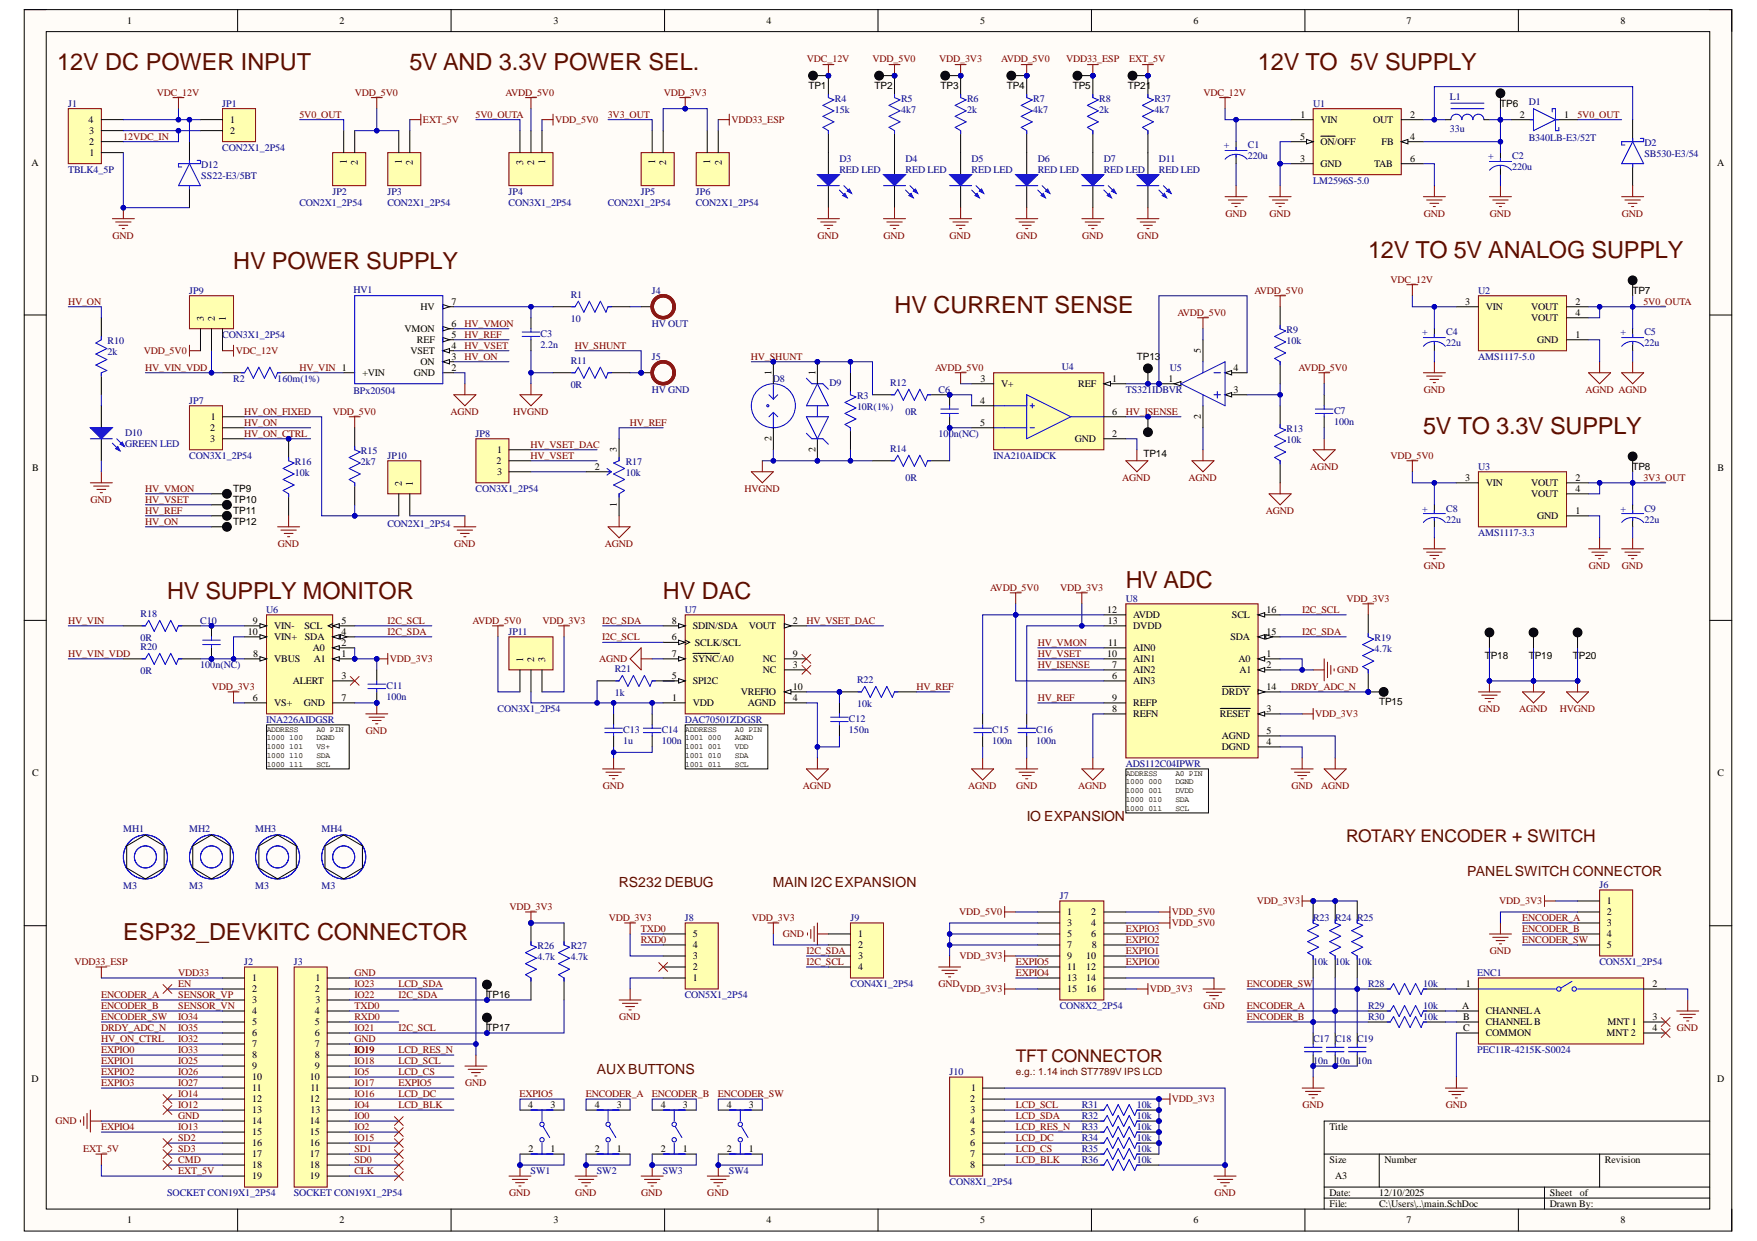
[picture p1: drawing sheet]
<svg xmlns="http://www.w3.org/2000/svg" width="297mm" height="210mm" viewBox="0 0 297 210" stroke-linecap="round" stroke-linejoin="round" font-family="sans-serif">
<defs><g id="words">
<g font-size="4" fill="#5b0f00">
<text x="9.6" y="11.9">12V DC POWER INPUT</text>
<text x="69.2" y="11.9">5V AND 3.3V POWER SEL.</text>
<text x="212.7" y="11.9">12V TO 5V SUPPLY</text>
<text x="39.4" y="45.4">HV POWER SUPPLY</text>
<text x="231.3" y="43.6">12V TO 5V ANALOG SUPPLY</text>
<text x="151.2" y="52.9">HV CURRENT SENSE</text>
<text x="240.6" y="73.3">5V TO 3.3V SUPPLY</text>
<text x="28.3" y="101.2">HV SUPPLY MONITOR</text>
<text x="112" y="101.2">HV DAC</text>
<text x="190.3" y="99.4">HV ADC</text>
<text x="20.8" y="159">ESP32_DEVKITC CONNECTOR</text>
</g>
<g font-size="3" fill="#5b0f00">
<text x="227.6" y="142.4">ROTARY ENCODER + SWITCH</text>
<text x="171.7" y="179.6">TFT CONNECTOR</text>
</g>
<g font-size="2.4" fill="#5b0f00">
<text x="173.6" y="138.9">IO EXPANSION</text>
<text x="248" y="148.2">PANELSWITCH CONNECTOR</text>
<text x="104.6" y="150">RS232 DEBUG</text>
<text x="130.7" y="150">MAIN I2C EXPANSION</text>
<text x="100.9" y="181.7">AUX BUTTONS</text>
</g>
<g font-size="1.7">
<text x="21.5" y="4.1">1</text>
<text x="57.4" y="4.1">2</text>
<text x="93.6" y="4.1">3</text>
<text x="129.6" y="4.1">4</text>
<text x="165.7" y="4.1">5</text>
<text x="201.8" y="4.1">6</text>
<text x="237.8" y="4.1">7</text>
<text x="273.9" y="4.1">8</text>
<text x="136.7" y="15.1">TP1</text>
<text x="147.8" y="15.1">TP2</text>
<text x="159" y="15.1">TP3</text>
<text x="170.2" y="15.1">TP4</text>
<text x="181.4" y="15.1">TP5</text>
<text x="190.7" y="15.1">TP21</text>
<text x="15" y="20.8">4</text>
<text x="15.1" y="22.7">3</text>
<text x="38.9" y="20.8">1</text>
<text x="38.9" y="22.7">2</text>
<text x="219.8" y="23.6">5</text>
<text x="219.9" y="19.9">1</text>
<text x="223.3" y="20.8">VIN</text>
<text x="232.1" y="20.8">OUT</text>
<text x="238.4" y="23.6">4</text>
<text x="238.4" y="19.9">2</text>
<text x="253.6" y="18">TP6</text>
<text x="256.9" y="19.9">2</text>
<text x="264.5" y="19.9">1</text>
<text x="5.3" y="28">A</text>
<text x="15.1" y="24.5">2</text>
<text x="15.1" y="26.4">1</text>
<text x="58.6" y="27.7" transform="rotate(-90 58.6 27.7)">1</text>
<text x="60.5" y="27.9" transform="rotate(-90 60.5 27.9)">2</text>
<text x="68" y="27.7" transform="rotate(-90 68 27.7)">1</text>
<text x="69.8" y="27.9" transform="rotate(-90 69.8 27.9)">2</text>
<text x="88.4" y="27.8" transform="rotate(-90 88.4 27.8)">3</text>
<text x="90.3" y="27.9" transform="rotate(-90 90.3 27.9)">2</text>
<text x="92.2" y="27.7" transform="rotate(-90 92.2 27.7)">1</text>
<text x="110.8" y="27.7" transform="rotate(-90 110.8 27.7)">1</text>
<text x="112.6" y="27.9" transform="rotate(-90 112.6 27.9)">2</text>
<text x="120.1" y="27.7" transform="rotate(-90 120.1 27.7)">1</text>
<text x="122" y="27.9" transform="rotate(-90 122 27.9)">2</text>
<text x="219.8" y="27.3">3</text>
<text x="223.3" y="24.5">ON/OFF</text>
<text x="223.3" y="28.2">GND</text>
<text x="232.3" y="28.2">TAB</text>
<text x="233.6" y="24.5">FB</text>
<text x="238.4" y="27.3">6</text>
<text x="290.3" y="28">A</text>
<text x="71.1" y="52.4">HV</text>
<text x="76.3" y="51.5">7</text>
<text x="247.7" y="51.5">3</text>
<text x="251.2" y="52.4">VIN</text>
<text x="258.9" y="52.4">VOUT</text>
<text x="266.3" y="51.5">2</text>
<text x="266.3" y="53.4">4</text>
<text x="276" y="49.6">TP7</text>
<text x="34.4" y="54.3" transform="rotate(-90 34.4 54.3)">3</text>
<text x="36.3" y="54.3" transform="rotate(-90 36.3 54.3)">2</text>
<text x="38.2" y="54.3" transform="rotate(-90 38.2 54.3)">1</text>
<text x="68.4" y="56.2">VMON</text>
<text x="69.4" y="59.9">VSET</text>
<text x="70.5" y="58">REF</text>
<text x="76.3" y="58.9">4</text>
<text x="76.3" y="57.1">5</text>
<text x="76.3" y="55.2">6</text>
<text x="203" y="59.7" transform="rotate(-90 203 59.7)">5</text>
<text x="258.9" y="54.3">VOUT</text>
<text x="259.9" y="58">GND</text>
<text x="266.3" y="57.1">1</text>
<text x="61.3" y="63.6">+VIN</text>
<text x="70" y="63.6">GND</text>
<text x="71.1" y="61.7">ON</text>
<text x="76.3" y="62.7">2</text>
<text x="76.3" y="60.8">3</text>
<text x="130.4" y="63.4" transform="rotate(-90 130.4 63.4)">1</text>
<text x="137.9" y="63.4" transform="rotate(-90 137.9 63.4)">1</text>
<text x="165.8" y="64.5">3</text>
<text x="169.3" y="65.5">V+</text>
<text x="182.3" y="65.5">REF</text>
<text x="188" y="64.5">1</text>
<text x="192.2" y="60.8">TP13</text>
<text x="197.5" y="64.5">1</text>
<text x="208.5" y="62.7">4</text>
<text x="35.6" y="71">1</text>
<text x="165.7" y="68.3">4</text>
<text x="165.7" y="72">5</text>
<text x="188" y="70.1">6</text>
<text x="203" y="70.9" transform="rotate(-90 203 70.9)">2</text>
<text x="208.5" y="66.4">3</text>
<text x="35.5" y="72.9">2</text>
<text x="35.5" y="74.8">3</text>
<text x="84" y="76.6">1</text>
<text x="104.3" y="76.5" transform="rotate(-90 104.3 76.5)">3</text>
<text x="130.4" y="74.6" transform="rotate(-90 130.4 74.6)">2</text>
<text x="137.9" y="76.5" transform="rotate(-90 137.9 76.5)">2</text>
<text x="181.7" y="74.8">GND</text>
<text x="188" y="73.8">2</text>
<text x="193.3" y="77.2">TP14</text>
<text x="5.4" y="79.7">B</text>
<text x="39.4" y="83.1">TP9</text>
<text x="68" y="82.2" transform="rotate(-90 68 82.2)">2</text>
<text x="69.8" y="82.2" transform="rotate(-90 69.8 82.2)">1</text>
<text x="84" y="78.5">2</text>
<text x="84" y="80.3">3</text>
<text x="100.5" y="79.4">2</text>
<text x="247.7" y="81.3">3</text>
<text x="251.2" y="82.2">VIN</text>
<text x="258.9" y="82.2">VOUT</text>
<text x="266.3" y="81.3">2</text>
<text x="266.3" y="83.1">4</text>
<text x="276" y="79.4">TP8</text>
<text x="290.4" y="79.7">B</text>
<text x="39.4" y="85">TP10</text>
<text x="39.4" y="86.9">TP11</text>
<text x="39.4" y="88.7">TP12</text>
<text x="104.3" y="85.7" transform="rotate(-90 104.3 85.7)">1</text>
<text x="258.9" y="84.1">VOUT</text>
<text x="259.9" y="87.8">GND</text>
<text x="266.3" y="86.9">1</text>
<text x="41.9" y="107.3">10</text>
<text x="42.7" y="105.5">9</text>
<text x="46.4" y="106.4">VIN-</text>
<text x="51.5" y="106.4">SCL</text>
<text x="57.7" y="107.3">4</text>
<text x="57.7" y="105.5">5</text>
<text x="113.6" y="105.5">8</text>
<text x="117.1" y="106.4">SDIN/SDA</text>
<text x="126.6" y="106.4">VOUT</text>
<text x="134.1" y="105.5">2</text>
<text x="187.2" y="103.6">12</text>
<text x="187.3" y="105.5">13</text>
<text x="191.6" y="104.5">AVDD</text>
<text x="191.6" y="106.4">DVDD</text>
<text x="208.3" y="104.5">SCL</text>
<text x="214.1" y="103.6">16</text>
<text x="214.1" y="107.3">15</text>
<text x="42.8" y="111">8</text>
<text x="46.4" y="112">VBUS</text>
<text x="46.4" y="108.3">VIN+</text>
<text x="51.5" y="108.3">SDA</text>
<text x="52.9" y="110.1">A0</text>
<text x="53.1" y="112">A1</text>
<text x="57.7" y="111">1</text>
<text x="57.7" y="109.2">2</text>
<text x="88.4" y="112" transform="rotate(-90 88.4 112)">1</text>
<text x="90.3" y="112" transform="rotate(-90 90.3 112)">2</text>
<text x="92.2" y="112" transform="rotate(-90 92.2 112)">3</text>
<text x="113.6" y="108.3">6</text>
<text x="113.6" y="111">7</text>
<text x="117.1" y="112">SYNC/A0</text>
<text x="117.5" y="109.2">SCLK/SCL</text>
<text x="129" y="112">NC</text>
<text x="129" y="113.8">NC</text>
<text x="134.1" y="111">9</text>
<text x="134.1" y="112.9">3</text>
<text x="187.2" y="111">10</text>
<text x="187.4" y="109.2">11</text>
<text x="188" y="112.9">7</text>
<text x="191.6" y="110.1">AIN0</text>
<text x="191.6" y="112">AIN1</text>
<text x="191.6" y="113.8">AIN2</text>
<text x="208" y="108.3">SDA</text>
<text x="209.4" y="112">A0</text>
<text x="209.5" y="113.8">A1</text>
<text x="214.1" y="111">1</text>
<text x="214.1" y="112.9">2</text>
<text x="251" y="111.5">T</text>
<text x="252" y="111.5">P18</text>
<text x="258.5" y="111.5">T</text>
<text x="259.5" y="111.5">P19</text>
<text x="265.9" y="111.5">T</text>
<text x="266.9" y="111.5">P20</text>
<text x="42.7" y="118.5">6</text>
<text x="46.4" y="119.4">VS+</text>
<text x="49.5" y="115.7">ALERT</text>
<text x="51.4" y="119.4">GND</text>
<text x="57.7" y="114.8">3</text>
<text x="57.7" y="118.5">7</text>
<text x="113.6" y="114.8">5</text>
<text x="113.7" y="118.5">1</text>
<text x="117.1" y="115.7">SPI2C</text>
<text x="117.1" y="119.4">VDD</text>
<text x="125.3" y="117.6">VREFIO</text>
<text x="126.4" y="119.4">AGND</text>
<text x="134.1" y="118.5">4</text>
<text x="134.1" y="116.6">10</text>
<text x="188" y="114.8">6</text>
<text x="188" y="118.5">9</text>
<text x="191.6" y="115.7">AIN3</text>
<text x="191.6" y="119.4">REFP</text>
<text x="206.6" y="117.6">DRDY</text>
<text x="214.1" y="116.6">14</text>
<text x="233.2" y="119.3">TP15</text>
<text x="188" y="120.3">8</text>
<text x="191.6" y="121.3">REFN</text>
<text x="206.2" y="121.3">RESET</text>
<text x="206.6" y="125">AGND</text>
<text x="214.1" y="120.3">3</text>
<text x="214.1" y="124.1">5</text>
<text x="214.1" y="125.9">4</text>
<text x="5.4" y="131.3">C</text>
<text x="206.6" y="126.9">DGND</text>
<text x="290.4" y="131.3">C</text>
<text x="180.4" y="154.8">1</text>
<text x="184.5" y="154.8">2</text>
<text x="271.7" y="152.9">1</text>
<text x="271.7" y="154.8">2</text>
<text x="117.1" y="160.4">4</text>
<text x="117.1" y="158.5">5</text>
<text x="145.1" y="158.5">1</text>
<text x="145.1" y="160.4">2</text>
<text x="180.4" y="156.6">3</text>
<text x="180.4" y="158.5">5</text>
<text x="180.4" y="160.4">7</text>
<text x="184.5" y="156.6">4</text>
<text x="184.5" y="158.5">6</text>
<text x="184.6" y="160.4">8</text>
<text x="271.7" y="156.6">3</text>
<text x="271.7" y="158.5">4</text>
<text x="271.7" y="160.4">5</text>
<text x="42.7" y="165.9">1</text>
<text x="42.7" y="167.8">2</text>
<text x="53.2" y="167.8">2</text>
<text x="53.3" y="165.9">1</text>
<text x="117.1" y="165.9">1</text>
<text x="117.1" y="164.1">2</text>
<text x="117.1" y="162.2">3</text>
<text x="145.1" y="162.2">3</text>
<text x="145.1" y="164.1">4</text>
<text x="180.4" y="162.2">9</text>
<text x="180.4" y="164.1">11</text>
<text x="180.4" y="165.9">13</text>
<text x="180.4" y="167.8">15</text>
<text x="183.6" y="162.2">10</text>
<text x="183.6" y="164.1">12</text>
<text x="183.6" y="165.9">14</text>
<text x="183.6" y="167.8">16</text>
<text x="247.8" y="166.9">1</text>
<text x="279.4" y="166.9">2</text>
<text x="42.7" y="169.7">3</text>
<text x="42.7" y="171.5">4</text>
<text x="42.7" y="173.4">5</text>
<text x="53.2" y="171.5">4</text>
<text x="53.2" y="173.4">5</text>
<text x="53.3" y="169.7">3</text>
<text x="82.3" y="168.7">TP16</text>
<text x="247.2" y="170.6">A</text>
<text x="247.4" y="172.4">B</text>
<text x="251.2" y="171.5">CHANNELA</text>
<text x="251.2" y="173.4">CHANNEL B</text>
<text x="271.7" y="173.4">MNT 1</text>
<text x="279.4" y="172.4">3</text>
<text x="42.7" y="175.2">6</text>
<text x="42.7" y="177.1">7</text>
<text x="42.7" y="179">8</text>
<text x="53.2" y="175.2">6</text>
<text x="53.2" y="177.1">7</text>
<text x="53.2" y="179">8</text>
<text x="82.3" y="174.3">TP17</text>
<text x="247.4" y="174.3">C</text>
<text x="251.2" y="175.2">COMMON</text>
<text x="271.6" y="175.2">MNT 2</text>
<text x="279.4" y="174.3">4</text>
<text x="5.3" y="182.9">D</text>
<text x="42.7" y="180.8">9</text>
<text x="42.7" y="182.7">10</text>
<text x="42.7" y="184.5">11</text>
<text x="52.4" y="182.7">10</text>
<text x="52.5" y="184.5">11</text>
<text x="53.2" y="180.8">9</text>
<text x="164.2" y="184.5">1</text>
<text x="290.3" y="182.9">D</text>
<text x="42.7" y="186.4">12</text>
<text x="42.7" y="188.3">13</text>
<text x="42.7" y="190.1">14</text>
<text x="42.7" y="192">15</text>
<text x="52.4" y="186.4">12</text>
<text x="52.4" y="190.1">14</text>
<text x="52.4" y="192">15</text>
<text x="52.5" y="188.3">13</text>
<text x="89.3" y="187.3">4</text>
<text x="93.1" y="187.3">3</text>
<text x="100.5" y="187.3">4</text>
<text x="104.3" y="187.3">3</text>
<text x="111.7" y="187.3">4</text>
<text x="115.4" y="187.3">3</text>
<text x="122.9" y="187.3">4</text>
<text x="126.6" y="187.3">3</text>
<text x="164" y="186.4">2</text>
<text x="164" y="190.1">4</text>
<text x="164.1" y="188.3">3</text>
<text x="164.1" y="192">5</text>
<text x="224.8" y="191.1">Title</text>
<text x="42.7" y="193.8">16</text>
<text x="42.7" y="195.7">17</text>
<text x="42.7" y="197.6">18</text>
<text x="52.4" y="193.8">16</text>
<text x="52.4" y="195.7">17</text>
<text x="52.4" y="197.6">18</text>
<text x="89.4" y="194.8">2</text>
<text x="93.1" y="194.8">1</text>
<text x="100.5" y="194.8">2</text>
<text x="104.3" y="194.8">1</text>
<text x="111.7" y="194.8">2</text>
<text x="115.4" y="194.8">1</text>
<text x="122.9" y="194.8">2</text>
<text x="126.6" y="194.8">1</text>
<text x="164" y="193.8">6</text>
<text x="164" y="195.7">7</text>
<text x="164" y="197.6">8</text>
<text x="224.8" y="196.6">Size</text>
<text x="234.1" y="196.6">Number</text>
<text x="271.3" y="196.6">Revision</text>
<text x="42.7" y="199.4">19</text>
<text x="52.4" y="199.4">19</text>
<text x="224.8" y="202.2">Date:</text>
<text x="225.7" y="199.4">A3</text>
<text x="233.2" y="202.2">12/10/2025</text>
<text x="262" y="202.2">Sheet</text>
<text x="267.1" y="202.2">of</text>
<text x="21.5" y="206.9">1</text>
<text x="57.4" y="206.9">2</text>
<text x="93.6" y="206.9">3</text>
<text x="129.6" y="206.9">4</text>
<text x="165.7" y="206.9">5</text>
<text x="201.8" y="206.9">6</text>
<text x="224.8" y="204.1">File:</text>
<text x="233.2" y="204.1">C:\Users\..\main.SchDoc</text>
<text x="237.8" y="206.9">7</text>
<text x="262" y="204.1">Drawn By:</text>
<text x="273.9" y="206.9">8</text>
</g>
<g font-size="1.7" fill="#800000">
<text x="136.4" y="10.6">VDC_12V</text>
<text x="147.5" y="10.6">VDD_5V0</text>
<text x="158.8" y="10.6">VDD_3V3</text>
<text x="169.3" y="10.6">AVDD_5V0</text>
<text x="180.3" y="10.6">VDD33_ESP</text>
<text x="190.9" y="10.6">EXT_5V</text>
<text x="26.5" y="16.2">VDC_12V</text>
<text x="60" y="16.2">VDD_5V0</text>
<text x="85.5" y="16.2">AVDD_5V0</text>
<text x="112.2" y="16.2">VDD_3V3</text>
<text x="203.4" y="16.2">VDC_12V</text>
<text x="20.8" y="23.6">12VDC_IN</text>
<text x="50.6" y="19.9">5V0_OUT</text>
<text x="71.5" y="20.8">EXT_5V</text>
<text x="80.4" y="19.9">5V0_OUTA</text>
<text x="93.9" y="20.8">VDD_5V0</text>
<text x="102.7" y="19.9">3V3_OUT</text>
<text x="123.6" y="20.8">VDD33_ESP</text>
<text x="266.7" y="19.9">5V0_OUT</text>
<text x="19" y="40.3">GND</text>
<text x="138.2" y="40.3">GND</text>
<text x="149.4" y="40.3">GND</text>
<text x="160.5" y="40.3">GND</text>
<text x="171.8" y="40.3">GND</text>
<text x="183" y="40.3">GND</text>
<text x="192.3" y="40.3">GND</text>
<text x="207.2" y="36.6">GND</text>
<text x="214.6" y="36.6">GND</text>
<text x="240.7" y="36.6">GND</text>
<text x="251.9" y="36.6">GND</text>
<text x="274.2" y="36.6">GND</text>
<text x="235.1" y="47.8">VDC_12V</text>
<text x="11.5" y="51.5">HV_ON</text>
<text x="199" y="53.4">AVDD_5V0</text>
<text x="212.1" y="49.6">AVDD_5V0</text>
<text x="277.8" y="51.5">5V0_OUTA</text>
<text x="24.3" y="59.9">VDD_5V0</text>
<text x="39.9" y="59.9">VDC_12V</text>
<text x="78.5" y="55.2">HV_VMON</text>
<text x="78.5" y="57.1">HV_REF</text>
<text x="78.5" y="58.9">HV_VSET</text>
<text x="97.2" y="58.9">HV_SHUNT</text>
<text x="24.5" y="62.7">HV_VIN_VDD</text>
<text x="50.6" y="62.7">HV_VIN 1</text>
<text x="78.5" y="60.8">HV_ON</text>
<text x="126.9" y="60.8">HV_SHUNT</text>
<text x="158.1" y="62.7">AVDD_5V0</text>
<text x="219.5" y="62.7">AVDD_5V0</text>
<text x="41.3" y="72">HV_ON</text>
<text x="41.3" y="70.1">HV_ON_FIXED</text>
<text x="56.3" y="70.1">VDD_5V0</text>
<text x="76.2" y="70.1">AGND</text>
<text x="86.7" y="70.1">HVGND</text>
<text x="106.5" y="72">HV_REF</text>
<text x="190.3" y="70.1">HV_ISENSE</text>
<text x="240.7" y="66.4">GND</text>
<text x="268" y="66.4">AGND AGND</text>
<text x="41.3" y="73.8">HV_ON_CTRL</text>
<text x="89.7" y="77.6">HV_VSET</text>
<text x="89.7" y="75.7">HV_VSET_DAC</text>
<text x="235.1" y="77.6">VDD_5V0</text>
<text x="24.5" y="83.1">HV_VMON</text>
<text x="125.8" y="83.1">HVGND</text>
<text x="189.7" y="81.3">AGND</text>
<text x="200.9" y="81.3">AGND</text>
<text x="221.5" y="79.4">AGND</text>
<text x="277.8" y="81.3">3V3_OUT</text>
<text x="15.3" y="85">GND</text>
<text x="24.5" y="85">HV_VSET</text>
<text x="24.5" y="86.9">HV_REF</text>
<text x="24.5" y="88.7">HV_ON</text>
<text x="214" y="86.9">AGND</text>
<text x="47" y="92.4">GND</text>
<text x="76.8" y="92.4">GND</text>
<text x="102.2" y="92.4">AGND</text>
<text x="167.4" y="99.9">AVDD_5V0</text>
<text x="179.2" y="99.9">VDD_3V3</text>
<text x="227.7" y="101.7">VDD_3V3</text>
<text x="240.7" y="96.2">GND</text>
<text x="268.6" y="96.2">GND</text>
<text x="274.2" y="96.2">GND</text>
<text x="11.5" y="105.5">HV_VIN</text>
<text x="65.5" y="107.3">I2C_SDA</text>
<text x="65.5" y="105.5">I2C_SCL</text>
<text x="79.9" y="105.5">AVDD_5V0</text>
<text x="91.7" y="105.5">VDD_3V3</text>
<text x="101.8" y="105.5">I2C_SDA</text>
<text x="136.3" y="105.5">HV_VSET_DAC</text>
<text x="220.1" y="107.3">I2C_SDA</text>
<text x="220.1" y="103.6">I2C_SCL</text>
<text x="11.5" y="111">HV_VIN_VDD</text>
<text x="65.9" y="112">VDD_3V3</text>
<text x="101.3" y="112">AGND</text>
<text x="101.8" y="108.3">I2C_SCL</text>
<text x="175.4" y="109.2">HV_VMON</text>
<text x="175.4" y="111">HV_VSET</text>
<text x="175.4" y="112.9">HV_ISENSE</text>
<text x="226" y="113.8">GND</text>
<text x="35.8" y="116.6">VDD_3V3</text>
<text x="155" y="116.6">HV_REF</text>
<text x="175.4" y="118.5">HV_REF</text>
<text x="218.3" y="116.6">DRDY_ADC_N</text>
<text x="61.9" y="124.1">GND</text>
<text x="222.3" y="121.3">VDD_3V3</text>
<text x="250" y="120.3">GND</text>
<text x="256.8" y="120.3">AGND</text>
<text x="263.7" y="120.3">HVGND</text>
<text x="101.9" y="133.4">GND</text>
<text x="135.7" y="133.4">AGND</text>
<text x="163.7" y="133.4">AGND</text>
<text x="171.8" y="133.4">GND</text>
<text x="182.3" y="133.4">AGND</text>
<text x="218.3" y="133.4">GND</text>
<text x="223.3" y="133.4">AGND</text>
<text x="86.2" y="153.8">VDD_3V3</text>
<text x="102.9" y="155.7">VDD_3V3</text>
<text x="127.1" y="155.7">VDD_3V3</text>
<text x="162.1" y="154.8">VDD_5V0</text>
<text x="198.1" y="154.8">VDD_5V0</text>
<text x="212.5" y="152.9">VDD_3V3</text>
<text x="253.5" y="152.9">VDD_3V3</text>
<text x="257.4" y="155.7">ENCODER_A</text>
<text x="108.3" y="159.4">RXD0</text>
<text x="108.3" y="157.6">TXD0</text>
<text x="132.4" y="158.5">GND</text>
<text x="136.3" y="161.3">I2C_SDA</text>
<text x="190.3" y="161.3">EXPIO1</text>
<text x="190.3" y="159.4">EXPIO2</text>
<text x="190.3" y="157.6">EXPIO3</text>
<text x="198.1" y="156.6">VDD_5V0</text>
<text x="251.9" y="161.3">GND</text>
<text x="257.4" y="157.6">ENCODER_B</text>
<text x="257.4" y="159.4">ENCODER_SW</text>
<text x="12.6" y="163.1">VDD33_ESP</text>
<text x="30.1" y="166.9">EN</text>
<text x="30.1" y="165">VDD33</text>
<text x="59.9" y="165">GND</text>
<text x="59.9" y="166.9">IO23</text>
<text x="67.4" y="166.9">LCD_SDA</text>
<text x="136.3" y="163.1">I2C_SCL</text>
<text x="158.7" y="166.9">GND</text>
<text x="162.2" y="162.2">VDD_3V3</text>
<text x="162.2" y="167.8">VDD_3V3</text>
<text x="171.7" y="165">EXPIO4</text>
<text x="171.7" y="163.1">EXPIO5</text>
<text x="190.3" y="163.1">EXPIO0</text>
<text x="194.4" y="167.8">VDD_3V3</text>
<text x="210.8" y="166.9">ENCODER_SW</text>
<text x="17.1" y="172.4">ENCODER_SW</text>
<text x="17.1" y="168.7">ENCODER_A</text>
<text x="17.1" y="170.6">ENCODER_B</text>
<text x="30.1" y="168.7">SENSOR_VP</text>
<text x="30.1" y="170.6">SENSOR_VN</text>
<text x="30.1" y="172.4">IO34</text>
<text x="59.9" y="168.7">IO22</text>
<text x="59.9" y="170.6">TXD0</text>
<text x="59.9" y="172.4">RXD0</text>
<text x="67.4" y="168.7">I2C_SDA</text>
<text x="104.7" y="172.4">GND</text>
<text x="203.4" y="170.6">GND</text>
<text x="210.8" y="170.6">ENCODER_A</text>
<text x="210.8" y="172.4">ENCODER_B</text>
<text x="17.1" y="176.2">HV_ON_CTRL</text>
<text x="17.1" y="174.3">DRDY_ADC_N</text>
<text x="17.1" y="178">EXPIO0</text>
<text x="17.1" y="179.9">EXPIO1</text>
<text x="30.1" y="174.3">IO35</text>
<text x="30.1" y="176.2">IO32</text>
<text x="30.1" y="178">IO33</text>
<text x="30.1" y="179.9">IO25</text>
<text x="59.9" y="174.3">IO21</text>
<text x="59.9" y="178">IO19</text>
<text x="59.9" y="179.9">IO18</text>
<text x="59.9" y="176.2">GND</text>
<text x="67.4" y="174.3">I2C_SCL</text>
<text x="67.4" y="178">LCD_RES_N</text>
<text x="67.4" y="179.9">LCD_SCL</text>
<text x="283.5" y="174.3">GND</text>
<text x="17.1" y="181.8">EXPIO2</text>
<text x="17.1" y="183.6">EXPIO3</text>
<text x="30.1" y="181.8">IO26</text>
<text x="30.1" y="183.6">IO27</text>
<text x="30.1" y="185.5">IO14</text>
<text x="59.9" y="185.5">IO16</text>
<text x="59.9" y="183.6">IO17</text>
<text x="59.9" y="181.8">IO5</text>
<text x="67.4" y="181.8">LCD_CS</text>
<text x="67.4" y="185.5">LCD_DC</text>
<text x="67.4" y="183.6">EXPIO5</text>
<text x="78.6" y="183.6">GND</text>
<text x="87.8" y="185.5">EXPIO5</text>
<text x="99" y="185.5">ENCODER_A</text>
<text x="110.2" y="185.5">ENCODER_B</text>
<text x="121.4" y="185.5">ENCODER_SW</text>
<text x="9.4" y="190.1">GND</text>
<text x="17.1" y="191.1">EXPIO4</text>
<text x="30.1" y="187.3">IO12</text>
<text x="30.1" y="189.2">GND</text>
<text x="30.1" y="191.1">IO13</text>
<text x="59.9" y="187.3">IO4</text>
<text x="59.9" y="189.2">IO0</text>
<text x="59.9" y="191.1">IO2</text>
<text x="67.4" y="187.3">LCD_BLK</text>
<text x="171.7" y="187.3">LCD_SCL</text>
<text x="171.7" y="189.2">LCD_SDA</text>
<text x="171.7" y="191.1">LCD_RES_N</text>
<text x="198.1" y="186.4">VDD_3V3</text>
<text x="220.2" y="187.3">GND</text>
<text x="244.4" y="187.3">GND</text>
<text x="14" y="194.8">EXT_5V</text>
<text x="30.1" y="192.9">SD2</text>
<text x="30.1" y="194.8">SD3</text>
<text x="30.1" y="196.6">CMD</text>
<text x="59.9" y="192.9">IO15</text>
<text x="59.9" y="194.8">SD1</text>
<text x="59.9" y="196.6">SD0</text>
<text x="171.7" y="192.9">LCD_DC</text>
<text x="171.7" y="194.8">LCD_CS</text>
<text x="171.7" y="196.6">LCD_BLK</text>
<text x="30.1" y="198.5">EXT_5V</text>
<text x="59.9" y="198.5">CLK</text>
<text x="86.1" y="202.2">GND</text>
<text x="97.2" y="202.2">GND</text>
<text x="108.4" y="202.2">GND</text>
<text x="119.6" y="202.2">GND</text>
<text x="205.3" y="202.2">GND</text>
</g>
<g font-size="1.7" fill="#000080">
<text x="141.2" y="17.3">R4</text>
<text x="152.3" y="17.3">R5</text>
<text x="163.5" y="17.3">R6</text>
<text x="174.7" y="17.3">R7</text>
<text x="185.8" y="17.3">R8</text>
<text x="195.2" y="17.3">R37</text>
<text x="245.1" y="16.8">L1</text>
<text x="258.5" y="17.8">D1</text>
<text x="11.5" y="18">J1</text>
<text x="37.6" y="18">JP1</text>
<text x="141.2" y="19.1">15k</text>
<text x="152.3" y="19.1">4k7</text>
<text x="163.5" y="19.1">2k</text>
<text x="174.7" y="19.1">4k7</text>
<text x="185.8" y="19.1">2k</text>
<text x="195.2" y="19.1">4k7</text>
<text x="222" y="18">U1</text>
<text x="245.1" y="22.2">33u</text>
<text x="258.5" y="23.8">B340LB-E3/52T</text>
<text x="11.5" y="29.2">TBLK4_5P</text>
<text x="34" y="28.4">D12</text>
<text x="37.6" y="25.5">CON2X1_2P54</text>
<text x="141.9" y="27.3">D3</text>
<text x="141.9" y="29.2">RED LED</text>
<text x="153.1" y="27.3">D4</text>
<text x="153.1" y="29.2">RED LED</text>
<text x="164.3" y="27.3">D5</text>
<text x="164.3" y="29.2">RED LED</text>
<text x="175.4" y="27.3">D6</text>
<text x="175.4" y="29.2">RED LED</text>
<text x="186.6" y="27.3">D7</text>
<text x="186.6" y="29.2">RED LED</text>
<text x="195.9" y="27.3">D11</text>
<text x="195.9" y="29.2">RED LED</text>
<text x="206.9" y="25">+</text>
<text x="211" y="25">C1</text>
<text x="211" y="26.9">220u</text>
<text x="251.6" y="26.9">+</text>
<text x="255.7" y="26.9">C2</text>
<text x="255.7" y="28.8">220u</text>
<text x="278" y="24.7">D2</text>
<text x="278" y="26.6">SB530-E3/54</text>
<text x="34" y="30.3">SS22-E3/5BT</text>
<text x="50.6" y="34.8">CON2X1_2P54</text>
<text x="56.2" y="32.9">JP2</text>
<text x="65.5" y="32.9">JP3</text>
<text x="65.5" y="34.8">CON2X1_2P54</text>
<text x="86" y="32.9">JP4</text>
<text x="86" y="34.8">CON3X1_2P54</text>
<text x="102.7" y="34.8">CON2X1_2P54</text>
<text x="108.3" y="32.9">JP5</text>
<text x="117.6" y="32.9">JP6</text>
<text x="117.6" y="34.8">CON2X1_2P54</text>
<text x="222" y="31">LM2596S-5.0</text>
<text x="32" y="49.6">JP9</text>
<text x="59.7" y="49.5">HV1</text>
<text x="96.5" y="50.4">R1</text>
<text x="110.2" y="49.6">J4</text>
<text x="249.9" y="49.6">U2</text>
<text x="18.2" y="58.2">R10</text>
<text x="37.6" y="57.1">CON3X1_2P54</text>
<text x="91.4" y="56.9">C3</text>
<text x="91.4" y="58.8">2.2n</text>
<text x="96.5" y="54.5">10</text>
<text x="110.2" y="55.2">HV OUT</text>
<text x="217.5" y="56.3">R9</text>
<text x="217.5" y="58.2">10k</text>
<text x="240.4" y="56.7">+</text>
<text x="244.5" y="56.7">C4</text>
<text x="244.5" y="58.5">22u</text>
<text x="273.9" y="56.7">+</text>
<text x="278" y="56.7">C5</text>
<text x="278" y="58.5">22u</text>
<text x="18.2" y="60">2k</text>
<text x="39.4" y="64.5">R2</text>
<text x="46.9" y="64.5">160m(1%)</text>
<text x="96.5" y="61.6">R11</text>
<text x="96.5" y="65.6">0R</text>
<text x="110.2" y="60.8">J5</text>
<text x="130.7" y="64.5">D8</text>
<text x="140.2" y="65.3">D9</text>
<text x="150.5" y="65.3">R12</text>
<text x="179.5" y="62.5">U4</text>
<text x="197.8" y="62.7">U5</text>
<text x="249.9" y="60.8">AMS1117-5.0</text>
<text x="32" y="68.3">JP7</text>
<text x="59.7" y="66.6">BPx20504</text>
<text x="110.2" y="66.4">HV GND</text>
<text x="144.9" y="67.5">R3</text>
<text x="144.9" y="69.4">10R(1%)</text>
<text x="153.1" y="70.1">0R</text>
<text x="158.7" y="66.4">C6</text>
<text x="190.3" y="66.4">TS321IDBVR</text>
<text x="225.5" y="69.9">C7</text>
<text x="225.5" y="71.8">100n</text>
<text x="21.2" y="73.7">D10</text>
<text x="21.2" y="75.5">GREEN LED</text>
<text x="32" y="77.6">CON3X1_2P54</text>
<text x="61" y="76.8">R15</text>
<text x="65.5" y="77.6">JP10</text>
<text x="80.4" y="73.8">JP8</text>
<text x="150.5" y="76.5">R14</text>
<text x="158.7" y="73.8">100n(NC)</text>
<text x="168" y="77.6">INA210AIDCK</text>
<text x="217.5" y="73.1">R13</text>
<text x="217.5" y="74.9">10k</text>
<text x="49.8" y="78.7">R16</text>
<text x="49.8" y="80.5">10k</text>
<text x="61" y="78.7">2k7</text>
<text x="80.4" y="83.1">CON3X1_2P54</text>
<text x="105.8" y="78.7">R17</text>
<text x="105.8" y="80.5">10k</text>
<text x="153.1" y="81.3">0R</text>
<text x="249.9" y="79.4">U3</text>
<text x="65.5" y="89.1">CON2X1_2P54</text>
<text x="240.4" y="86.5">+</text>
<text x="244.5" y="86.5">C8</text>
<text x="244.5" y="88.4">22u</text>
<text x="273.9" y="86.5">+</text>
<text x="278" y="86.5">C9</text>
<text x="278" y="88.4">22u</text>
<text x="249.9" y="90.6">AMS1117-3.3</text>
<text x="190.3" y="101.7">U8</text>
<text x="23.8" y="104.4">R18</text>
<text x="33.9" y="105.5">C10</text>
<text x="45" y="103.6">U6</text>
<text x="86" y="107.3">JP11</text>
<text x="115.8" y="103.6">U7</text>
<text x="23.8" y="108.4">0R</text>
<text x="23.8" y="109.9">R20</text>
<text x="33.9" y="112.9">100n(NC)</text>
<text x="103.9" y="113.7">R21</text>
<text x="232.4" y="108.4">R19</text>
<text x="232.4" y="110.3">4.7k</text>
<text x="23.8" y="114">0R</text>
<text x="65.3" y="116.5">C11</text>
<text x="65.3" y="118.3">100n</text>
<text x="103.9" y="117.7">1k</text>
<text x="144.9" y="115.5">R22</text>
<text x="144.9" y="119.6">10k</text>
<text x="45" y="122.2">INA226AIDGSR</text>
<text x="84.1" y="120.3">CON3X1_2P54</text>
<text x="105.4" y="123.9">C13</text>
<text x="105.4" y="125.8">1u</text>
<text x="111.9" y="123.9">C14</text>
<text x="111.9" y="125.8">100n</text>
<text x="115.8" y="122.2">DAC70501ZDGSR</text>
<text x="143.5" y="122">C12</text>
<text x="143.5" y="123.9">150n</text>
<text x="167.7" y="123.9">C15</text>
<text x="167.7" y="125.8">100n</text>
<text x="175.2" y="123.9">C16</text>
<text x="175.2" y="125.8">100n</text>
<text x="190.3" y="129.7">ADS112C04IPWR</text>
<text x="20.8" y="140.6">MH1</text>
<text x="32" y="140.6">MH2</text>
<text x="43.2" y="140.6">MH3</text>
<text x="54.3" y="140.6">MH4</text>
<text x="20.8" y="150.3">M3</text>
<text x="32" y="150.3">M3</text>
<text x="43.2" y="150.3">M3</text>
<text x="54.3" y="150.3">M3</text>
<text x="115.8" y="155.7">J8</text>
<text x="143.8" y="155.7">J9</text>
<text x="179.2" y="152">J7</text>
<text x="222" y="155.7">R23 R24 R25</text>
<text x="270.4" y="150.1">J6</text>
<text x="90.9" y="160.5">R26</text>
<text x="96.5" y="160.5">R27</text>
<text x="41.3" y="163.1">J2</text>
<text x="49.7" y="163.1">J3</text>
<text x="90.9" y="162.4">4.7k</text>
<text x="96.5" y="162.4">4.7k</text>
<text x="143.8" y="166.9">CON4X1_2P54</text>
<text x="222" y="163.1">10k 10k 10k</text>
<text x="231.3" y="166.9">R28</text>
<text x="240.6" y="166.9">10k</text>
<text x="249.7" y="165">ENC1</text>
<text x="270.4" y="163.1">CON5X1_2P54</text>
<text x="115.8" y="168.7">CON5X1_2P54</text>
<text x="179.2" y="170.6">CON8X2_2P54</text>
<text x="231.3" y="172.4">R30</text>
<text x="231.3" y="170.6">R29</text>
<text x="240.6" y="172.4">10k</text>
<text x="240.6" y="170.6">10k</text>
<text x="222" y="176.2">C17 C18 C19</text>
<text x="222" y="179.9">10n</text>
<text x="225.7" y="179.9">10n</text>
<text x="229.4" y="179.9">10n</text>
<text x="249.7" y="178">PEC11R-4215K-S0024</text>
<text x="160.5" y="181.8">J10</text>
<text x="182.9" y="187.3">R31</text>
<text x="182.9" y="189.2">R32</text>
<text x="182.9" y="191.1">R33</text>
<text x="192.2" y="187.3">10k</text>
<text x="192.2" y="189.2">10k</text>
<text x="192.2" y="191.1">10k</text>
<text x="182.9" y="192.9">R34</text>
<text x="182.9" y="194.8">R35</text>
<text x="182.9" y="196.6">R36</text>
<text x="192.2" y="192.9">10k</text>
<text x="192.2" y="194.8">10k</text>
<text x="192.2" y="196.6">10k</text>
<text x="28.3" y="202.2">SOCKET CON19X1_2P54</text>
<text x="49.7" y="202.2">SOCKET CON19X1_2P54</text>
<text x="89.7" y="198.5">SW1</text>
<text x="100.9" y="198.5">SW2</text>
<text x="112" y="198.5">SW3</text>
<text x="123.2" y="198.5">SW4</text>
<text x="160.5" y="200.4">CON8X1_2P54</text>
</g>
<text font-size="1.7" fill="#5b0f00" x="171.7" y="181.8">e.g.: 1.14 inch ST7789V IPS LCD</text>
<g font-size="1.4">
<text x="45.1" y="123.7">ADDRESS</text>
<text x="45.1" y="125.2">1000</text>
<text x="48.9" y="125.2">100</text>
<text x="53.5" y="123.7">A0 PIN</text>
<text x="53.5" y="125.2">DGND</text>
<text x="115.9" y="123.7">ADDRESS</text>
<text x="115.9" y="125.2">1001</text>
<text x="119.7" y="125.2">000</text>
<text x="124.2" y="123.7">A0 PIN</text>
<text x="124.2" y="125.2">AGND</text>
<text x="45.1" y="126.7">1000</text>
<text x="45.1" y="128.1">1000</text>
<text x="45.1" y="129.7">1000</text>
<text x="48.9" y="126.7">101</text>
<text x="48.9" y="128.1">110</text>
<text x="48.9" y="129.7">111</text>
<text x="53.5" y="126.7">VS+</text>
<text x="53.5" y="128.1">SDA</text>
<text x="53.5" y="129.7">SCL</text>
<text x="115.9" y="126.7">1001</text>
<text x="115.9" y="128.1">1001</text>
<text x="115.9" y="129.7">1001</text>
<text x="119.7" y="126.7">001</text>
<text x="119.7" y="128.1">010</text>
<text x="119.7" y="129.7">011</text>
<text x="124.2" y="126.7">VDD</text>
<text x="124.2" y="128.1">SDA</text>
<text x="124.2" y="129.7">SCL</text>
<text x="190.3" y="131.2">ADDRESS</text>
<text x="198.7" y="131.2">A0 PIN</text>
<text x="190.3" y="132.6">1000</text>
<text x="190.3" y="134.1">1000</text>
<text x="190.3" y="135.6">1000</text>
<text x="190.3" y="137.1">1000</text>
<text x="194.1" y="132.6">000</text>
<text x="194.1" y="134.1">001</text>
<text x="194.1" y="135.6">010</text>
<text x="194.1" y="137.1">011</text>
<text x="198.7" y="132.6">DGND</text>
<text x="198.7" y="134.1">DVDD</text>
<text x="198.7" y="135.6">SDA</text>
<text x="198.7" y="137.1">SCL</text>
</g>
</g></defs>
<path d="M4.1 1.6h288.7v206.6h-288.7z" fill-rule="evenodd" fill="#fffcf8"/>
<path d="M4.1 1.6h288.7v206.6h-288.7z" fill="none" stroke="#000" stroke-width=".17"/>
<path d="M7.8 5.3h281.3v199.2h-281.3z" fill-rule="evenodd" fill="#fffcf8"/>
<g fill="none" stroke="#000" stroke-width=".17">
<path d="M4.1 1.6h3.7M7.8 5.3h281.3v199.2h-281.3zM40.2 1.6v3.7M76.3 1.6v3.7M112.4 1.6v3.7M148.4 1.6v3.7M184.5 1.6v3.7M220.6 1.6v3.7M256.7 1.6v3.7M289.1 1.6h3.7v3.7M4.1 53.3h3.7M289.1 53.3h3.7"/>
<path d="M58.1 63h1.9M74.9 63h1.8M74.9 61.2h1.8M4.1 104.9h3.7M289.1 104.9h3.7M4.1 156.6h3.7M289.1 156.6h3.7M223.9 195.2h65.2M233.2 195.2v5.6M270.4 195.2v5.6M289.1 189.6h-65.2v14.9M40.2 204.5v3.7"/>
<path d="M76.3 204.5v3.7M112.4 204.5v3.7M148.4 204.5v3.7M184.5 204.5v3.7M220.6 204.5v3.7M223.9 200.8h65.2M223.9 202.6h65.2M256.7 204.5v3.7M261.1 200.8v3.7M292.8 204.5v3.7"/>
</g>
<path d="M74.9 61.2l1.1-.4v.8z" fill="#f8fcff"/>
<path d="M74.9 59.3h1.8M74.9 61.2l1.1-.4v.8z" fill="none" stroke="#000" stroke-width=".17"/>
<path d="M74.9 59.3l1.1-.3v.7z" fill="#f8fcff"/>
<path d="M74.9 59.3l1.1-.3v.7zM74.9 57.5h1.8" fill="none" stroke="#000" stroke-width=".17"/>
<path d="M74.9 57.1l1.1 .4-1.1 .3z" fill="#f8fcff"/>
<path d="M74.9 57.1l1.1 .4-1.1 .3zM74.9 55.6h1.8" fill="none" stroke="#000" stroke-width=".17"/>
<path d="M74.9 55.2l1.1 .4-1.1 .4z" fill="#f8fcff"/>
<path d="M74.9 55.2l1.1 .4-1.1 .4zM74.9 51.9h1.8" fill="none" stroke="#000" stroke-width=".17"/>
<path d="M74.9 51.5l1.1 .4-1.1 .4z" fill="#f8fcff"/>
<path d="M209 24v1.5M209 26.2v1.5M244.4 20.2h.9M250.9 20.2h.9M253.7 25.8v1.5M253.7 28.1v1.4M276 20.2v3.8M276 27.7v3.7M74.9 51.5l1.1 .4-1.1 .4zM93.5 51.9h3.7M102.8 51.9h3.7M108.4 51.9h1.9" fill="none" stroke="#000" stroke-width=".17"/>
<g fill="none" stroke="#00f" stroke-width=".17">
<path d="M245.3 18.4h5.6M245.3 17.5h5.6M207.1 26.9a2.49 2.49 0 0 1 3.7 0M207.1 25.5h3.7M209 24.9v.6M209 26.2v.4M245.3 20.2a.93 .93 0 0 1 .9-.9 .93 .93 0 0 1 .9 .9 .93 .93 0 0 1 1-.9 .93 .93 0 0 1 .9 .9 .93 .93 0 0 1 .9-.9 .93 .93 0 0 1 1 .9M251.8 28.8a2.49 2.49 0 0 1 3.7 0M251.8 27.3h3.7M253.7 26.8v.5M253.7 28.1v.3M276 24l1.9 3.7h-3.7z"/>
<path d="M276 23.4v.6M276 27.7v.5M277.3 23.4h.6v.6h-3.7v.5h.5M60 50h14.9v14.9h-14.9zM96.7 51.9h.5l.6-.9 .9 1.8 .9-1.8 1 1.8 .9-1.8 .9 1.8 .4-.9h.6"/>
</g>
<g fill="none" stroke="#800000" stroke-width=".17">
<path d="M206.2 16.5h1.8M207.1 16.5v1.9M207.1 33.3h3.7M207.7 33.8h2.6M208.2 34.4h1.5M208.8 34.9h.4M209 31.4v1.9M214.6 33.3h3.7M215.1 33.8h2.6M215.7 34.4h1.5M216.2 34.9h.4M216.4 31.4v1.9"/>
<path d="M240.6 33.3h3.8M241.2 33.8h2.6M241.7 34.4h1.5M242.3 34.9h.4M242.5 31.4v1.9M251.8 33.3h3.7M252.4 33.8h2.6M252.9 34.4h1.5M253.5 34.9h.4M253.7 31.4v1.9M274.2 33.3h3.7M274.7 33.8h2.6"/>
<path d="M275.3 34.4h1.5M275.8 34.9h.4M276 31.4v1.9M32 58.4v1.9M32 59.3h1.9"/>
</g>
<circle cx="112.1" cy="51.9" r="1.85" fill="none" stroke="#980000" stroke-width=".59"/>
<circle cx="108.4" cy="63" r=".37" fill="#000080"/>
<circle cx="108.4" cy="63" r=".37" fill="none" stroke="#000080" stroke-width=".17"/>
<path d="M108.4 63h1.9" fill="none" stroke="#000" stroke-width=".17"/>
<circle cx="108.4" cy="63" r=".37" fill="#000080"/>
<circle cx="108.4" cy="63" r=".37" fill="none" stroke="#000080" stroke-width=".17"/>
<circle cx="112.1" cy="63" r="1.85" fill="none" stroke="#980000" stroke-width=".59"/>
<path d="M89.8 53.7v1.9M89.8 57.5v1.8" fill="none" stroke="#000" stroke-width=".17"/>
<path d="M88.3 56.2h3M88.3 56.9h3M89.8 55.6v.6M89.8 56.9v.6" fill="none" stroke="#00f" stroke-width=".17"/>
<path d="M222 18.4h14.9v11.1h-14.9z" fill-rule="evenodd" fill="#ffffb0"/>
<path d="M222 18.4h14.9v11.1h-14.9z" fill="none" stroke="#800000" stroke-width=".17"/>
<path d="M236.9 24h3.7" fill="none" stroke="#000" stroke-width=".17"/>
<path d="M236.9 24l1.1-.4v.7z" fill="#f8fcff"/>
<path d="M218.3 20.2h3.7M218.3 24h3.7M236.9 24l1.1-.4v.7z" fill="none" stroke="#000" stroke-width=".17"/>
<path d="M220.9 23.6l1.1 .4-1.1 .3z" fill="#f8fcff"/>
<path d="M218.3 27.7h3.7M220.9 23.6l1.1 .4-1.1 .3zM223.3 23h2.4M236.9 27.7h3.7M236.9 20.2h3.7M99.1 79.8h3.7M104.7 74.2v3.7M104.7 83.5v3.7" fill="none" stroke="#000" stroke-width=".17"/>
<path d="M102.6 79.2l.8 .6M102.8 79.8h.6M103.4 79.8l-.8 .6M104.7 77.4v.5l-1 .4 1.9 .9-1.9 1 1.9 .9-1.9 .9 1.9 1-.9 .5v.6" fill="none" stroke="#00f" stroke-width=".17"/>
<path d="M115.8 104h16.8v16.7h-16.8z" fill-rule="evenodd" fill="#ffffb0"/>
<path d="M115.8 104h16.8v16.7h-16.8z" fill="none" stroke="#800000" stroke-width=".17"/>
<path d="M112.1 108.6h3.7M132.6 111.4h3.7M132.6 118.9h3.7M132.6 113.3h3.7" fill="none" stroke="#000" stroke-width=".17"/>
<path d="M114.7 108.3l1.1 .3-1.1 .4z" fill="#f8fcff"/>
<path d="M112.1 105.9h3.7M114.7 108.3l1.1 .3-1.1 .4zM115.8 108.3l.8 .3-.8 .4" fill="none" stroke="#000" stroke-width=".17"/>
<path d="M114.7 105.5l1.1 .4-1.1 .3z" fill="#f8fcff"/>
<path d="M112.1 111.4h3.7M114.7 105.5l1.1 .4-1.1 .3z" fill="none" stroke="#000" stroke-width=".17"/>
<path d="M114.7 111.1l1.1 .3-1.1 .4z" fill="#f8fcff"/>
<path d="M112.1 115.2h3.7M114.7 111.1l1.1 .3-1.1 .4zM117.1 110.5h4.5" fill="none" stroke="#000" stroke-width=".17"/>
<path d="M114.7 114.8l1.1 .4-1.1 .3z" fill="#f8fcff"/>
<path d="M112.1 118.9h3.7M114.7 114.8l1.1 .4-1.1 .3zM132.6 117h3.7" fill="none" stroke="#000" stroke-width=".17"/>
<path d="M132.6 117l1.1-.4v.8z" fill="#f8fcff"/>
<path d="M132.6 117l1.1-.4v.8zM132.6 105.9h3.7" fill="none" stroke="#000" stroke-width=".17"/>
<path d="M132.6 105.5l1.1 .4-1.1 .3z" fill="#f8fcff"/>
<path d="M132.6 105.5l1.1 .4-1.1 .3z" fill="none" stroke="#000" stroke-width=".17"/>
<path d="M135.6 110.7l1.5 1.5M135.6 112.6l1.5 1.4M137.1 110.7l-1.5 1.5M137.1 112.6l-1.5 1.4" fill="none" stroke="#f00" stroke-width=".17"/>
<path d="M115.8 122.6h14v7.5h-14z" fill-rule="evenodd" fill="#fff"/>
<path d="M100.9 115.2h3.8M110.3 115.2h3.7M115.8 122.6h14v7.5h-14z" fill="none" stroke="#000" stroke-width=".17"/>
<path d="M104.1 115.2h.6l.5-1 1 1.9 .9-1.9 .9 1.9 .9-1.9 1 1.9 .4-.9h.5" fill="none" stroke="#00f" stroke-width=".17"/>
<circle cx="141.9" cy="117" r=".37" fill="#000080"/>
<circle cx="141.9" cy="117" r=".37" fill="none" stroke="#000080" stroke-width=".17"/>
<path d="M141.9 117h3.7" fill="none" stroke="#000" stroke-width=".17"/>
<circle cx="141.9" cy="117" r=".37" fill="#000080"/>
<circle cx="141.9" cy="117" r=".37" fill="none" stroke="#000080" stroke-width=".17"/>
<path d="M141.9 118.9v1.8M151.2 117h3.8M103.7 120.7v1.9M103.7 124.5v1.8M110.3 120.7v1.9M110.3 124.5v1.8M141.9 122.6v1.9" fill="none" stroke="#000" stroke-width=".17"/>
<g fill="none" stroke="#00f" stroke-width=".17">
<path d="M145.1 117h.5l.6-.9 .9 1.9 1-1.9 .9 1.9 .9-1.9 1 1.9 .3-1h.6M102.2 123.2h3M102.2 123.9h3M103.7 122.6v.6M103.7 123.9v.6M108.8 123.2h2.9M108.8 123.9h2.9M110.3 122.6v.6M110.3 123.9v.6M140.4 121.3h3M140.4 122h3M141.9 120.7v.6"/>
<path d="M141.9 122v.6"/>
</g>
<path d="M101.9 130.1h3.7M102.4 130.6h2.6M103 131.2h1.5M103.5 131.7h.4M103.7 128.2v1.9" fill="none" stroke="#800000" stroke-width=".17"/>
<path d="M41.3 163.6h5.6v37.2h-5.6z" fill-rule="evenodd" fill="#ffffb0"/>
<path d="M41.3 163.6h5.6v37.2h-5.6z" fill="none" stroke="#800000" stroke-width=".17"/>
<g fill="none" stroke="#000" stroke-width=".17">
<path d="M37.6 165.4h3.7M37.6 167.3h3.7M37.6 169.1h3.7M37.6 171h3.7M37.6 172.9h3.7M37.6 174.7h3.7M37.6 176.6h3.7M37.6 178.5h3.7M37.6 180.3h3.7M37.6 182.2h3.7M37.6 184h3.7M37.6 185.9h3.7"/>
<path d="M37.6 187.8h3.7M37.6 189.6h3.7M37.6 191.5h3.7M37.6 193.3h3.7M37.6 195.2h3.7M37.6 197.1h3.7M37.6 198.9h3.7"/>
</g>
<path d="M49.7 163.6h5.6v37.2h-5.6z" fill-rule="evenodd" fill="#ffffb0"/>
<path d="M49.7 163.6h5.6v37.2h-5.6zM80.5 178.5v1.8M13.6 189.4v.4M14.2 188.9v1.5M14.7 188.3v2.6M15.3 187.8v3.7M15.3 189.6h1.8M78.6 180.3h3.7M79.1 180.9h2.7M79.7 181.4h1.5M80.3 182h.3" fill="none" stroke="#800000" stroke-width=".17"/>
<g fill="none" stroke="#000" stroke-width=".17">
<path d="M55.3 165.4h3.7M55.3 167.3h3.7M55.3 169.1h3.7M55.3 171h3.7M55.3 172.9h3.7M55.3 174.7h3.7M55.3 176.6h3.7M55.3 178.5h3.7M55.3 180.3h3.7M55.3 182.2h3.7M55.3 184h3.7M55.3 185.9h3.7"/>
<path d="M55.3 187.8h3.7M55.3 189.6h3.7M55.3 191.5h3.7M55.3 193.3h3.7M55.3 195.2h3.7M55.3 197.1h3.7M55.3 198.9h3.7"/>
</g>
<g fill="none" stroke="#f00" stroke-width=".17">
<path d="M27.6 196.3l1.4 1.5M27.6 194.5l1.4 1.4M27.6 192.6l1.4 1.5M29 196.3l-1.4 1.5M29 194.5l-1.4 1.4M29 192.6l-1.4 1.5M66.7 198.2l1.5 1.5M66.7 196.3l1.5 1.5M66.7 194.5l1.5 1.4M66.7 188.9l1.5 1.5M68.2 198.2l-1.5 1.5M68.2 196.3l-1.5 1.5"/>
<path d="M68.2 194.5l-1.5 1.4M68.2 188.9l-1.5 1.5"/>
</g>
<path d="M80.5 74.2h5.5v7.5h-5.5z" fill-rule="evenodd" fill="#ffffb0"/>
<path d="M80.5 74.2h5.5v7.5h-5.5z" fill="none" stroke="#800000" stroke-width=".17"/>
<path d="M86 76.1h3.8M86 77.9h3.8M86 79.8h3.8" fill="none" stroke="#000" stroke-width=".17"/>
<path d="M32 50h7.5v5.6h-7.5z" fill-rule="evenodd" fill="#ffffb0"/>
<path d="M19 37h3.7M19.5 37.5h2.7M20.1 38.1h1.5M20.7 38.7h.3M20.9 35.1v1.9M32 50h7.5v5.6h-7.5zM37.6 59.3h1.9M39.5 58.4v1.9" fill="none" stroke="#800000" stroke-width=".17"/>
<path d="M33.9 55.6v3.7M35.8 55.6v3.7M37.6 55.6v3.7" fill="none" stroke="#000" stroke-width=".17"/>
<circle cx="20.9" cy="35.1" r=".37" fill="#000080"/>
<circle cx="20.9" cy="35.1" r=".37" fill="none" stroke="#000080" stroke-width=".17"/>
<path d="M83.2 105.9h1.9M84.2 105.9v1.8" fill="none" stroke="#800000" stroke-width=".17"/>
<path d="M86 107.7h7.5v5.6h-7.5z" fill-rule="evenodd" fill="#ffffb0"/>
<path d="M86 107.7h7.5v5.6h-7.5zM94.4 105.9h1.9M95.4 105.9v1.8" fill="none" stroke="#800000" stroke-width=".17"/>
<path d="M87.9 113.3v3.7M89.8 113.3v3.7M91.6 113.3v3.7" fill="none" stroke="#000" stroke-width=".17"/>
<path d="M27.6 187l1.4 1.5M29 187l-1.4 1.5M66.7 192.6l1.5 1.5M66.7 190.7l1.5 1.5M68.2 192.6l-1.5 1.5M68.2 190.7l-1.5 1.5" fill="none" stroke="#f00" stroke-width=".17"/>
<path d="M249.9 79.8h14.9v9.3h-14.9z" fill-rule="evenodd" fill="#ffffb0"/>
<g fill="none" stroke="#800000" stroke-width=".17">
<path d="M62.8 16.5h1.8M63.7 16.5v1.9M114.9 16.5h1.9M115.8 16.5v1.9M237.8 77.9h1.9M238.8 77.9v1.9M249.9 79.8h14.9v9.3h-14.9zM240.6 92.8h3.8M241.2 93.4h2.6M241.7 93.9h1.5M242.3 94.5h.4M242.5 91v1.8"/>
<path d="M268.6 92.8h3.7M269.1 93.4h2.6M269.7 93.9h1.5M270.2 94.5h.4M270.4 91v1.8M274.2 92.8h3.7M274.7 93.4h2.6M275.3 93.9h1.5M275.8 94.5h.4M276 91v1.8"/>
</g>
<path d="M242.5 85.4v1.5M242.5 87.6v1.5M246.2 81.7h3.7M264.8 81.7h3.8M264.8 83.5h3.8M264.8 87.2h3.8M276 85.4v1.5M276 87.6v1.5" fill="none" stroke="#000" stroke-width=".17"/>
<path d="M240.6 88.4a2.49 2.49 0 0 1 3.8 0M240.6 86.9h3.8M242.5 86.3v.6M242.5 87.6v.4M274.2 88.4a2.49 2.49 0 0 1 3.7 0M274.2 86.9h3.7M276 86.3v.6M276 87.6v.4" fill="none" stroke="#00f" stroke-width=".17"/>
<circle cx="115.8" cy="18.4" r=".37" fill="#000080"/>
<circle cx="115.8" cy="18.4" r=".37" fill="none" stroke="#000080" stroke-width=".17"/>
<path d="M151.2 25.8v3.7M151.2 31.4v3.7" fill="none" stroke="#000" stroke-width=".17"/>
<path d="M149.4 29.5h3.7l-1.9 1.9z" fill="#00f"/>
<path d="M149.4 29.5h3.7l-1.9 1.9zM153.1 32.1l1.3 1.4M153.8 31.4l1.3 1.3" fill="none" stroke="#00f" stroke-width=".17"/>
<path d="M153.6 33.1l.4-.4 .4 .8z" fill="#00f"/>
<path d="M153.6 33.1l.4-.4 .4 .8z" fill="none" stroke="#00f" stroke-width=".17"/>
<path d="M154.4 32.3l.4-.3 .3 .7z" fill="#00f"/>
<path d="M149.4 31.4h3.7M154.4 32.3l.4-.3 .3 .7z" fill="none" stroke="#00f" stroke-width=".17"/>
<circle cx="151.2" cy="12.8" r=".37" fill="#000080"/>
<circle cx="151.2" cy="12.8" r=".37" fill="none" stroke="#000080" stroke-width=".17"/>
<path d="M151.2 12.8v3.7M151.2 22.1v3.7" fill="none" stroke="#000" stroke-width=".17"/>
<circle cx="151.2" cy="12.8" r=".37" fill="#000080"/>
<circle cx="151.2" cy="12.8" r=".37" fill="none" stroke="#000080" stroke-width=".17"/>
<path d="M151.2 16v.5l1 .4-1.9 .9 1.9 .9-1.9 1 1.9 .9-1.9 .9 .9 .6v.6" fill="none" stroke="#00f" stroke-width=".17"/>
<path d="M149.4 37h3.7M149.9 37.5h2.6M150.5 38.1h1.5M151 38.7h.4M151.2 35.1v1.9" fill="none" stroke="#800000" stroke-width=".17"/>
<path d="M162.4 25.8v3.7M162.4 31.4v3.7" fill="none" stroke="#000" stroke-width=".17"/>
<path d="M160.5 29.5h3.8l-1.9 1.9z" fill="#00f"/>
<path d="M160.5 29.5h3.8l-1.9 1.9zM164.3 32.1l1.3 1.4M165 31.4l1.3 1.3" fill="none" stroke="#00f" stroke-width=".17"/>
<path d="M164.8 33.1l.4-.4 .4 .8z" fill="#00f"/>
<path d="M164.8 33.1l.4-.4 .4 .8z" fill="none" stroke="#00f" stroke-width=".17"/>
<path d="M165.6 32.3l.3-.3 .4 .7z" fill="#00f"/>
<path d="M160.5 31.4h3.8M165.6 32.3l.3-.3 .4 .7z" fill="none" stroke="#00f" stroke-width=".17"/>
<circle cx="162.4" cy="12.8" r=".37" fill="#000080"/>
<circle cx="162.4" cy="12.8" r=".37" fill="none" stroke="#000080" stroke-width=".17"/>
<path d="M162.4 12.8v3.7M162.4 22.1v3.7" fill="none" stroke="#000" stroke-width=".17"/>
<circle cx="162.4" cy="12.8" r=".37" fill="#000080"/>
<circle cx="162.4" cy="12.8" r=".37" fill="none" stroke="#000080" stroke-width=".17"/>
<path d="M162.4 16v.5l.9 .4-1.8 .9 1.8 .9-1.8 1 1.8 .9-1.8 .9 .9 .6v.6" fill="none" stroke="#00f" stroke-width=".17"/>
<path d="M161.5 10.9h1.8M162.4 10.9v1.9M160.5 37h3.8M161.1 37.5h2.6M161.7 38.1h1.4M162.2 38.7h.4M162.4 35.1v1.9" fill="none" stroke="#800000" stroke-width=".17"/>
<circle cx="162.4" cy="12.8" r=".37" fill="#000080"/>
<circle cx="162.4" cy="12.8" r=".37" fill="none" stroke="#000080" stroke-width=".17"/>
<path d="M150.3 10.9h1.9M151.2 10.9v1.9" fill="none" stroke="#800000" stroke-width=".17"/>
<circle cx="151.2" cy="12.8" r=".37" fill="#000080"/>
<circle cx="151.2" cy="12.8" r=".37" fill="none" stroke="#000080" stroke-width=".17"/>
<g fill="#000">
<circle cx="253.7" cy="15.8" r=".74"/>
<circle cx="276" cy="77.2" r=".75"/>
</g>
<g fill="none" stroke="#000" stroke-width=".17">
<path d="M253.7 16.5v1.9M276 77.9v1.9"/>
<circle cx="253.7" cy="15.8" r=".74"/>
<circle cx="276" cy="77.2" r=".75"/>
</g>
<path d="M190.3 102.1h22.4v26.1h-22.4z" fill-rule="evenodd" fill="#ffffb0"/>
<path d="M190.3 102.1h22.4v26.1h-22.4z" fill="none" stroke="#800000" stroke-width=".17"/>
<path d="M186.6 104h3.7M186.6 105.9h3.7M186.6 109.6h3.7M186.6 111.4h3.7M186.6 113.3h3.7M186.6 115.2h3.7M212.7 117h3.7" fill="none" stroke="#000" stroke-width=".17"/>
<path d="M212.7 116.6l1.1 .4-1.1 .4z" fill="#f8fcff"/>
<path d="M206.6 116.1h4.8M212.7 116.6l1.1 .4-1.1 .4zM212.7 120.8h3.7" fill="none" stroke="#000" stroke-width=".17"/>
<path d="M212.7 120.8l1.1-.4v.7z" fill="#f8fcff"/>
<path d="M206.3 119.8h5.1M212.7 111.4h3.7M212.7 120.8l1.1-.4v.7z" fill="none" stroke="#000" stroke-width=".17"/>
<path d="M212.7 111.4l1.1-.3v.7z" fill="#f8fcff"/>
<path d="M212.7 111.4l1.1-.3v.7zM212.7 113.3h3.7" fill="none" stroke="#000" stroke-width=".17"/>
<path d="M212.7 113.3l1.1-.4v.8z" fill="#f8fcff"/>
<path d="M186.6 118.9h3.7M212.7 113.3l1.1-.4v.8zM212.7 104h3.7M186.6 120.8h3.7" fill="none" stroke="#000" stroke-width=".17"/>
<path d="M212.7 104l1.1-.4v.8z" fill="#f8fcff"/>
<path d="M212.7 104l1.1-.4v.8zM212.7 107.7h3.7" fill="none" stroke="#000" stroke-width=".17"/>
<path d="M212.7 107.7l1.1-.4v.8z" fill="#f8fcff"/>
<path d="M212.7 107.7l1.1-.4v.8z" fill="none" stroke="#000" stroke-width=".17"/>
<path d="M214 107.3l1.1 .4-1.1 .4z" fill="#f8fcff"/>
<g fill="none" stroke="#000" stroke-width=".17">
<path d="M242.5 55.6v1.5M242.5 57.8v1.5M276 48.2v1.8M276 55.6v1.5M276 57.8v1.5M214 107.3l1.1 .4-1.1 .4zM212.7 124.5h3.7M212.7 126.3h3.7"/>
<circle cx="276" cy="47.4" r=".75"/>
</g>
<g fill="none" stroke="#800000" stroke-width=".17">
<path d="M237.8 48.2h1.9M238.8 48.2v1.8M76.7 66.8h3.8l-1.9 1.8zM78.6 64.9v1.9M87.9 66.8h3.7l-1.8 1.8zM89.8 64.9v1.9M240.6 63h3.8M241.2 63.6h2.6M241.7 64.2h1.5M242.3 64.7h.4M242.5 61.2v1.8M102.8 89.1h3.7l-1.8 1.9z"/>
<path d="M104.7 87.2v1.9M106.5 111.4l1.9-1.8v3.7zM108.4 111.4h1.9M182 100.3h1.8M182.9 100.3v1.8M136.3 130.1h3.8l-1.9 1.8zM138.2 128.2v1.9M182.9 130.1h3.7l-1.8 1.8zM184.8 128.2v1.9M218.3 130.1h3.7M218.8 130.6h2.6M219.4 131.2h1.5"/>
<path d="M220 131.7h.3M220.1 128.2v1.9M223.9 130.1h3.7l-1.9 1.8zM225.7 128.2v1.9"/>
</g>
<path d="M240.6 58.6a2.49 2.49 0 0 1 3.8 0M240.6 57.1h3.8M242.5 56.5v.6M242.5 57.8v.4M274.2 58.6a2.49 2.49 0 0 1 3.7 0M274.2 57.1h3.7M276 56.5v.6M276 57.8v.4" fill="none" stroke="#00f" stroke-width=".17"/>
<circle cx="276" cy="47.4" r=".75" fill="#000"/>
<path d="M249.9 50h14.9v9.3h-14.9z" fill-rule="evenodd" fill="#ffffb0"/>
<path d="M249.9 50h14.9v9.3h-14.9z" fill="none" stroke="#800000" stroke-width=".17"/>
<path d="M246.2 51.9h3.7M264.8 51.9h3.8M264.8 53.7h3.8M264.8 57.5h3.8" fill="none" stroke="#000" stroke-width=".17"/>
<path d="M86 25.8h7.5v5.6h-7.5z" fill-rule="evenodd" fill="#ffffb0"/>
<path d="M88.8 16.5h1.9M89.8 16.5v1.9M86 25.8h7.5v5.6h-7.5z" fill="none" stroke="#800000" stroke-width=".17"/>
<path d="M87.9 22.1v3.7M89.8 22.1v3.7M91.6 22.1v3.7M173.6 25.8v3.7M173.6 31.4v3.7" fill="none" stroke="#000" stroke-width=".17"/>
<path d="M171.7 29.5h3.7l-1.8 1.9z" fill="#00f"/>
<path d="M171.7 29.5h3.7l-1.8 1.9zM175.4 32.1l1.3 1.4M176.2 31.4l1.3 1.3" fill="none" stroke="#00f" stroke-width=".17"/>
<path d="M176 33.1l.4-.4 .3 .8z" fill="#00f"/>
<path d="M176 33.1l.4-.4 .3 .8z" fill="none" stroke="#00f" stroke-width=".17"/>
<path d="M176.7 32.3l.4-.3 .4 .7z" fill="#00f"/>
<path d="M171.7 31.4h3.7M176.7 32.3l.4-.3 .4 .7z" fill="none" stroke="#00f" stroke-width=".17"/>
<circle cx="173.6" cy="12.8" r=".37" fill="#000080"/>
<circle cx="173.6" cy="12.8" r=".37" fill="none" stroke="#000080" stroke-width=".17"/>
<path d="M173.6 12.8v3.7M173.6 22.1v3.7" fill="none" stroke="#000" stroke-width=".17"/>
<circle cx="173.6" cy="12.8" r=".37" fill="#000080"/>
<circle cx="173.6" cy="12.8" r=".37" fill="none" stroke="#000080" stroke-width=".17"/>
<path d="M173.6 16v.5l.9 .4-1.9 .9 1.9 1-1.9 .9 1.9 .9-1.9 .9 1 .6v.6" fill="none" stroke="#00f" stroke-width=".17"/>
<path d="M172.6 10.9h1.9M173.6 10.9v1.9M171.7 37h3.7M172.3 37.6h2.6M172.8 38.1h1.5M173.4 38.7h.4M173.6 35.1v1.9" fill="none" stroke="#800000" stroke-width=".17"/>
<circle cx="173.6" cy="12.8" r=".37" fill="#000080"/>
<circle cx="173.6" cy="12.8" r=".37" fill="none" stroke="#000080" stroke-width=".17"/>
<path d="M268.6 63h3.7l-1.9 1.9zM270.4 61.2v1.8M274.2 63h3.7l-1.9 1.9zM276 61.2v1.8M170.8 100.3h1.8M171.7 100.3v1.8" fill="none" stroke="#800000" stroke-width=".17"/>
<path d="M32 68.6h5.6v7.5h-5.6z" fill-rule="evenodd" fill="#ffffb0"/>
<path d="M17.1 79.8v1.9M32 68.6h5.6v7.5h-5.6zM15.3 81.7h3.7M15.8 82.2h2.6M16.4 82.8h1.5M16.9 83.3h.4" fill="none" stroke="#800000" stroke-width=".17"/>
<path d="M17.1 53.7v3.8M17.1 63v3.8M17.1 68.6v3.8M17.1 74.2v3.7M37.6 70.5h3.7M37.6 72.4h3.7M37.6 74.2h3.7" fill="none" stroke="#000" stroke-width=".17"/>
<path d="M17.1 56.9v.6l-.9 .5 1.9 1-1.9 .9 1.9 .9-1.9 .9 1.9 1-1 .3v.6" fill="none" stroke="#00f" stroke-width=".17"/>
<path d="M15.3 72.4h3.7l-1.9 1.8z" fill="#00f"/>
<path d="M15.3 72.4h3.7l-1.9 1.8zM19 75l1.3 1.3M19.7 74.2l1.3 1.3" fill="none" stroke="#00f" stroke-width=".17"/>
<path d="M19.5 75.9l.4-.4 .4 .8z" fill="#00f"/>
<path d="M19.5 75.9l.4-.4 .4 .8z" fill="none" stroke="#00f" stroke-width=".17"/>
<path d="M20.3 75.1l.4-.3 .3 .7z" fill="#00f"/>
<path d="M15.3 74.2h3.7M20.3 75.1l.4-.3 .3 .7z" fill="none" stroke="#00f" stroke-width=".17"/>
<circle cx="48.8" cy="74.2" r=".37" fill="#000080"/>
<circle cx="48.8" cy="74.2" r=".37" fill="none" stroke="#000080" stroke-width=".17"/>
<path d="M48.8 74.2v3.7M48.8 83.5v3.7" fill="none" stroke="#000" stroke-width=".17"/>
<circle cx="48.8" cy="74.2" r=".37" fill="#000080"/>
<circle cx="48.8" cy="74.2" r=".37" fill="none" stroke="#000080" stroke-width=".17"/>
<path d="M48.8 77.4v.5l.9 .4-1.8 .9 1.8 1-1.8 .9 1.8 .9-1.8 1 .9 .5v.6M60 75.5v.6l.9 .3-1.9 1 1.9 .9-1.9 .9 1.9 1-1.9 .9 1 .6v.5" fill="none" stroke="#00f" stroke-width=".17"/>
<path d="M59 70.5h1.9M60 70.5v1.9M46.9 89.1h3.8M47.5 89.7h2.6M48 90.2h1.5M48.6 90.8h.4M48.8 87.2v1.9M76.7 89.1h3.8M77.3 89.7h2.6M77.8 90.2h1.5M78.4 90.8h.4M78.6 87.2v1.9" fill="none" stroke="#800000" stroke-width=".17"/>
<path d="M60 72.4v3.7M60 81.7v3.7" fill="none" stroke="#000" stroke-width=".17"/>
<path d="M190.3 130.1h14v7.4h-14z" fill-rule="evenodd" fill="#fff"/>
<path d="M190.3 130.1h14v7.4h-14z" fill="none" stroke="#000" stroke-width=".17"/>
<path d="M222 113.3h1.9M223.9 111.4v3.8M224.4 112v2.6M225 112.6v1.4M225.5 113.1v.4M230.4 102.1h1.8M231.3 102.1v1.9" fill="none" stroke="#800000" stroke-width=".17"/>
<circle cx="231.3" cy="117" r=".37" fill="#000080"/>
<circle cx="231.3" cy="117" r=".37" fill="none" stroke="#000080" stroke-width=".17"/>
<path d="M231.3 113.3v3.7" fill="none" stroke="#000" stroke-width=".17"/>
<circle cx="231.3" cy="117" r=".37" fill="#000080"/>
<circle cx="231.3" cy="117" r=".37" fill="none" stroke="#000080" stroke-width=".17"/>
<path d="M231.3 104v3.7" fill="none" stroke="#000" stroke-width=".17"/>
<path d="M231.3 107.2v.5l.9 .4-1.8 .9 1.8 1-1.8 .9 1.8 .9-1.8 .9 .9 .6v.6" fill="none" stroke="#00f" stroke-width=".17"/>
<path d="M222 119.8v1.9M220.1 120.8h1.9M136.5 157.8v.4M137.1 157.2v1.5M137.6 156.7v2.6M138.2 156.1v3.7M138.2 158h1.9" fill="none" stroke="#800000" stroke-width=".17"/>
<path d="M249.9 165.4h28v11.2h-28z" fill-rule="evenodd" fill="#ffffb0"/>
<g fill="none" stroke="#800000" stroke-width=".17">
<path d="M123.3 19.3v1.9M121.4 20.2h1.9M16.2 163.6h1.9M17.1 163.6v1.8M249.9 165.4h28v11.2h-28zM283.5 171h3.7M284 171.6h2.6M284.6 172.1h1.5M285.1 172.7h.4M285.3 169.1v1.9M220.1 184h3.8M220.7 184.6h2.6"/>
<path d="M221.3 185.1h1.4M221.8 185.7h.4M222 182.2v1.8M244.4 184h3.7M244.9 184.6h2.6M245.5 185.1h1.5M246 185.7h.4M246.2 182.2v1.8"/>
</g>
<g fill="none" stroke="#00f" stroke-width=".17">
<path d="M249.9 167.3h13.1M265.8 166l-1.9 1.1M266.7 167.3h11.2"/>
<circle cx="263.5" cy="167.3" r=".37"/>
<circle cx="266.1" cy="167.3" r=".37"/>
</g>
<path d="M184.8 25.8v3.7M184.8 31.4v3.7M246.2 167.3h3.7M246.2 172.9h3.7M246.2 174.7h3.7M246.2 171h3.7M277.9 167.3h3.7M277.9 172.9h3.7M277.9 174.7h3.7" fill="none" stroke="#000" stroke-width=".17"/>
<path d="M280.9 172.1l1.4 1.5M280.9 174l1.4 1.5M282.3 172.1l-1.4 1.5M282.3 174l-1.4 1.5" fill="none" stroke="#f00" stroke-width=".17"/>
<path d="M182.9 29.5h3.7l-1.8 1.9z" fill="#00f"/>
<path d="M182.9 29.5h3.7l-1.8 1.9zM186.6 32.1l1.3 1.4M187.4 31.4l1.3 1.3" fill="none" stroke="#00f" stroke-width=".17"/>
<path d="M187.2 33.1l.3-.4 .4 .8z" fill="#00f"/>
<path d="M187.2 33.1l.3-.4 .4 .8z" fill="none" stroke="#00f" stroke-width=".17"/>
<path d="M187.9 32.3l.4-.3 .4 .7z" fill="#00f"/>
<path d="M182.9 31.4h3.7M187.9 32.3l.4-.3 .4 .7z" fill="none" stroke="#00f" stroke-width=".17"/>
<circle cx="184.8" cy="12.8" r=".37" fill="#000080"/>
<circle cx="184.8" cy="12.8" r=".37" fill="none" stroke="#000080" stroke-width=".17"/>
<path d="M184.8 12.8v3.7M184.8 22.1v3.7" fill="none" stroke="#000" stroke-width=".17"/>
<circle cx="184.8" cy="12.8" r=".37" fill="#000080"/>
<circle cx="184.8" cy="12.8" r=".37" fill="none" stroke="#000080" stroke-width=".17"/>
<path d="M184.8 16v.5l.9 .4-1.9 .9 1.9 1-1.9 .9 1.9 .9-1.9 .9 1 .6v.6" fill="none" stroke="#00f" stroke-width=".17"/>
<path d="M183.8 10.9h1.9M184.8 10.9v1.9M182.9 37h3.7M183.5 37.6h2.6M184 38.1h1.5M184.6 38.7h.3M184.8 35.1v1.9" fill="none" stroke="#800000" stroke-width=".17"/>
<circle cx="184.8" cy="12.8" r=".37" fill="#000080"/>
<circle cx="184.8" cy="12.8" r=".37" fill="none" stroke="#000080" stroke-width=".17"/>
<circle cx="222" cy="180.3" r=".37" fill="#000080"/>
<circle cx="222" cy="180.3" r=".37" fill="none" stroke="#000080" stroke-width=".17"/>
<path d="M222 178.5v1.8" fill="none" stroke="#000" stroke-width=".17"/>
<circle cx="222" cy="180.3" r=".37" fill="#000080"/>
<circle cx="222" cy="180.3" r=".37" fill="none" stroke="#000080" stroke-width=".17"/>
<path d="M222 174.7v1.9" fill="none" stroke="#000" stroke-width=".17"/>
<path d="M220.5 177.1h3M220.5 177.9h3M222 176.6v.5M222 177.9v.6" fill="none" stroke="#00f" stroke-width=".17"/>
<circle cx="225.7" cy="180.3" r=".37" fill="#000080"/>
<circle cx="225.7" cy="180.3" r=".37" fill="none" stroke="#000080" stroke-width=".17"/>
<path d="M225.7 178.5v1.8" fill="none" stroke="#000" stroke-width=".17"/>
<circle cx="225.7" cy="180.3" r=".37" fill="#000080"/>
<circle cx="225.7" cy="180.3" r=".37" fill="none" stroke="#000080" stroke-width=".17"/>
<path d="M225.7 174.7v1.9M229.5 174.7v1.9M229.5 178.5v1.8" fill="none" stroke="#000" stroke-width=".17"/>
<path d="M224.2 177.1h3M224.2 177.9h3M225.7 176.6v.5M225.7 177.9v.6M228 177.1h2.9M228 177.9h2.9M229.5 176.6v.5M229.5 177.9v.6" fill="none" stroke="#00f" stroke-width=".17"/>
<circle cx="225.7" cy="152.4" r=".37" fill="#000080"/>
<circle cx="225.7" cy="152.4" r=".37" fill="none" stroke="#000080" stroke-width=".17"/>
<path d="M225.7 152.4v3.7M225.7 161.7v3.7" fill="none" stroke="#000" stroke-width=".17"/>
<circle cx="225.7" cy="152.4" r=".37" fill="#000080"/>
<circle cx="225.7" cy="152.4" r=".37" fill="none" stroke="#000080" stroke-width=".17"/>
<path d="M225.7 155.6v.5l1 .4-1.9 .9 1.9 .9-1.9 1 1.9 .9-1.9 .9 .9 .6v.6M229.5 155.6v.5l.9 .4-1.9 .9 1.9 .9-1.9 1 1.9 .9-1.9 .9 1 .6v.6" fill="none" stroke="#00f" stroke-width=".17"/>
<path d="M229.5 152.4v3.7M229.5 161.7v3.7" fill="none" stroke="#000" stroke-width=".17"/>
<circle cx="222" cy="152.4" r=".37" fill="#000080"/>
<circle cx="222" cy="152.4" r=".37" fill="none" stroke="#000080" stroke-width=".17"/>
<path d="M222 152.4v3.7M222 161.7v3.7" fill="none" stroke="#000" stroke-width=".17"/>
<circle cx="222" cy="152.4" r=".37" fill="#000080"/>
<circle cx="222" cy="152.4" r=".37" fill="none" stroke="#000080" stroke-width=".17"/>
<path d="M222 155.6v.5l.9 .4-1.8 .9 1.8 .9-1.8 1 1.8 .9-1.8 .9 .9 .6v.6" fill="none" stroke="#00f" stroke-width=".17"/>
<path d="M220.1 151.5v1.8M220.1 152.4h1.9" fill="none" stroke="#800000" stroke-width=".17"/>
<circle cx="222" cy="152.4" r=".37" fill="#000080"/>
<circle cx="222" cy="152.4" r=".37" fill="none" stroke="#000080" stroke-width=".17"/>
<path d="M270.4 150.5h5.6v11.2h-5.6z" fill-rule="evenodd" fill="#ffffb0"/>
<path d="M251.8 158h3.7M252.4 158.5h2.6M252.9 159.1h1.5M253.5 159.6h.4M253.7 156.1v1.9M261.1 151.5v1.8M261.1 152.4h1.9M270.4 150.5h5.6v11.2h-5.6z" fill="none" stroke="#800000" stroke-width=".17"/>
<path d="M266.7 152.4h3.7M266.7 154.3h3.7M266.7 156.1h3.7M266.7 158h3.7M266.7 159.8h3.7" fill="none" stroke="#000" stroke-width=".17"/>
<path d="M160.5 182.2h5.6v16.7h-5.6z" fill-rule="evenodd" fill="#ffffb0"/>
<path d="M160.5 182.2h5.6v16.7h-5.6zM205.2 198.9h3.8M205.8 199.5h2.6M207.1 197.1v1.8M206.4 200h1.4M206.9 200.6h.4" fill="none" stroke="#800000" stroke-width=".17"/>
<path d="M166.1 184h3.8M166.1 185.9h3.8M166.1 187.8h3.8M166.1 189.6h3.8M166.1 191.5h3.8M166.1 193.3h3.8M166.1 195.2h3.8M166.1 197.1h3.8" fill="none" stroke="#000" stroke-width=".17"/>
<circle cx="207.1" cy="197.1" r=".37" fill="#000080"/>
<circle cx="207.1" cy="197.1" r=".37" fill="none" stroke="#000080" stroke-width=".17"/>
<path d="M195.9 185.9h1.9M197.8 185v1.8" fill="none" stroke="#800000" stroke-width=".17"/>
<circle cx="195.9" cy="185.9" r=".37" fill="#000080"/>
<circle cx="195.9" cy="185.9" r=".37" fill="none" stroke="#000080" stroke-width=".17"/>
<circle cx="195.9" cy="187.8" r=".37" fill="#000080"/>
<circle cx="195.9" cy="187.8" r=".37" fill="none" stroke="#000080" stroke-width=".17"/>
<path d="M182.9 187.8h3.7M192.2 187.8h3.7" fill="none" stroke="#000" stroke-width=".17"/>
<circle cx="195.9" cy="187.8" r=".37" fill="#000080"/>
<circle cx="195.9" cy="187.8" r=".37" fill="none" stroke="#000080" stroke-width=".17"/>
<path d="M186.1 187.8h.5l.6-1 .9 1.9 .9-1.9 1 1.9 .9-1.9 .9 1.9 .4-.9h.6" fill="none" stroke="#00f" stroke-width=".17"/>
<circle cx="195.9" cy="189.6" r=".37" fill="#000080"/>
<circle cx="195.9" cy="189.6" r=".37" fill="none" stroke="#000080" stroke-width=".17"/>
<path d="M182.9 189.6h3.7M192.2 189.6h3.7" fill="none" stroke="#000" stroke-width=".17"/>
<circle cx="195.9" cy="189.6" r=".37" fill="#000080"/>
<circle cx="195.9" cy="189.6" r=".37" fill="none" stroke="#000080" stroke-width=".17"/>
<path d="M186.1 189.6h.5l.6-.9 .9 1.8 .9-1.8 1 1.8 .9-1.8 .9 1.8 .4-.9h.6" fill="none" stroke="#00f" stroke-width=".17"/>
<circle cx="195.9" cy="191.5" r=".37" fill="#000080"/>
<circle cx="195.9" cy="191.5" r=".37" fill="none" stroke="#000080" stroke-width=".17"/>
<path d="M182.9 191.5h3.7M192.2 191.5h3.7" fill="none" stroke="#000" stroke-width=".17"/>
<circle cx="195.9" cy="191.5" r=".37" fill="#000080"/>
<circle cx="195.9" cy="191.5" r=".37" fill="none" stroke="#000080" stroke-width=".17"/>
<path d="M186.1 191.5h.5l.6-1 .9 1.9 .9-1.9 1 1.9 .9-1.9 .9 1.9 .4-.9h.6" fill="none" stroke="#00f" stroke-width=".17"/>
<circle cx="195.9" cy="193.3" r=".37" fill="#000080"/>
<circle cx="195.9" cy="193.3" r=".37" fill="none" stroke="#000080" stroke-width=".17"/>
<path d="M182.9 193.3h3.7M192.2 193.3h3.7" fill="none" stroke="#000" stroke-width=".17"/>
<circle cx="195.9" cy="193.3" r=".37" fill="#000080"/>
<circle cx="195.9" cy="193.3" r=".37" fill="none" stroke="#000080" stroke-width=".17"/>
<path d="M186.1 193.3h.5l.6-.9 .9 1.9 .9-1.9 1 1.9 .9-1.9 .9 1.9 .4-1h.6M186.1 197.1h.5l.6-1 .9 1.9 .9-1.9 1 1.9 .9-1.9 .9 1.9 .4-.9h.6M186.1 195.2h.5l.6-.9 .9 1.8 .9-1.8 1 1.8 .9-1.8 .9 1.8 .4-.9h.6" fill="none" stroke="#00f" stroke-width=".17"/>
<path d="M182.9 195.2h3.7M182.9 197.1h3.7M192.2 195.2h3.7M192.2 197.1h3.7" fill="none" stroke="#000" stroke-width=".17"/>
<path d="M27.6 185.1l1.4 1.5M29 185.1l-1.4 1.5" fill="none" stroke="#f00" stroke-width=".17"/>
<path d="M56.2 25.8h5.6v5.6h-5.6z" fill-rule="evenodd" fill="#ffffb0"/>
<path d="M56.2 25.8h5.6v5.6h-5.6z" fill="none" stroke="#800000" stroke-width=".17"/>
<path d="M58.1 22.1v3.7M60 22.1v3.7" fill="none" stroke="#000" stroke-width=".17"/>
<path d="M65.6 25.8h5.5v5.6h-5.5z" fill-rule="evenodd" fill="#ffffb0"/>
<path d="M71.1 19.3v1.9M93.5 19.3v1.9M65.6 25.8h5.5v5.6h-5.5zM69.3 20.2h1.8M91.6 20.2h1.9M16.2 195.2h1.9M17.1 195.2v1.9" fill="none" stroke="#800000" stroke-width=".17"/>
<path d="M67.4 22.1v3.7M69.3 22.1v3.7M255.5 20.2h3.8M263 20.2h3.7M37.6 63h3.7M46.9 63h3.8" fill="none" stroke="#000" stroke-width=".17"/>
<path d="M259.3 18.4l3.7 1.8-3.7 1.9zM262.4 18.9v-.5h.6v3.7h.5v-.6M258.7 20.2h.6M263 20.2h.5M40.8 63h.5l.6-.9 .9 1.9 1-1.9 .9 1.9 .9-1.9 1 1.9 .3-1h.6" fill="none" stroke="#00f" stroke-width=".17"/>
<circle cx="60" cy="111.4" r=".37" fill="#000080"/>
<circle cx="60" cy="111.4" r=".37" fill="none" stroke="#000080" stroke-width=".17"/>
<path d="M45.1 104h11.1v16.7h-11.1z" fill-rule="evenodd" fill="#ffffb0"/>
<path d="M45.1 104h11.1v16.7h-11.1z" fill="none" stroke="#800000" stroke-width=".17"/>
<path d="M56.2 111.4h3.8" fill="none" stroke="#000" stroke-width=".17"/>
<path d="M56.2 111.4l1.2-.3v.7z" fill="#f8fcff"/>
<path d="M56.2 111.4l1.2-.3v.7z" fill="none" stroke="#000" stroke-width=".17"/>
<circle cx="60" cy="111.4" r=".37" fill="#000080"/>
<circle cx="60" cy="111.4" r=".37" fill="none" stroke="#000080" stroke-width=".17"/>
<path d="M56.2 109.6h3.8" fill="none" stroke="#000" stroke-width=".17"/>
<path d="M56.2 109.6l1.2-.4v.8z" fill="#f8fcff"/>
<path d="M56.2 109.6l1.2-.4v.8zM56.2 115.2h3.8M56.2 107.7h3.8" fill="none" stroke="#000" stroke-width=".17"/>
<path d="M56.2 107.7l1.2-.4v.8z" fill="#f8fcff"/>
<path d="M56.2 107.7l1.2-.4v.8z" fill="none" stroke="#000" stroke-width=".17"/>
<path d="M57.5 107.3l1.2 .4-1.2 .4z" fill="#f8fcff"/>
<path d="M56.2 105.9h3.8M57.5 107.3l1.2 .4-1.2 .4z" fill="none" stroke="#000" stroke-width=".17"/>
<path d="M56.2 105.9l1.2-.4v.7z" fill="#f8fcff"/>
<path d="M41.3 118.9h3.8M41.3 111.4h3.8M56.2 105.9l1.2-.4v.7zM56.2 105.5l-.7 .4 .7 .3M56.2 118.9h3.8" fill="none" stroke="#000" stroke-width=".17"/>
<path d="M43.9 111.1l1.2 .3-1.2 .4z" fill="#f8fcff"/>
<path d="M41.3 105.9h3.8M43.9 111.1l1.2 .3-1.2 .4z" fill="none" stroke="#000" stroke-width=".17"/>
<path d="M43.9 105.5l1.2 .4-1.2 .3z" fill="#f8fcff"/>
<path d="M41.3 107.7h3.8M43.9 105.5l1.2 .4-1.2 .3z" fill="none" stroke="#000" stroke-width=".17"/>
<path d="M43.9 107.3l1.2 .4-1.2 .4z" fill="#f8fcff"/>
<path d="M43.9 107.3l1.2 .4-1.2 .4z" fill="none" stroke="#000" stroke-width=".17"/>
<path d="M59.2 114.4l1.5 1.5M60.7 114.4l-1.5 1.5" fill="none" stroke="#f00" stroke-width=".17"/>
<path d="M38.5 117h1.9M39.5 117v1.9M63.7 111.4h1.9M65.6 110.5v1.9" fill="none" stroke="#800000" stroke-width=".17"/>
<circle cx="63.7" cy="111.4" r=".37" fill="#000080"/>
<circle cx="63.7" cy="111.4" r=".37" fill="none" stroke="#000080" stroke-width=".17"/>
<path d="M45.1 122.6h13.9v7.5h-13.9z" fill-rule="evenodd" fill="#fff"/>
<path d="M20.9 105.9h3.7M20.9 111.4h3.7M30.2 105.9h3.7M30.2 111.4h3.7M45.1 122.6h13.9v7.5h-13.9z" fill="none" stroke="#000" stroke-width=".17"/>
<path d="M24 105.9h.6l.5-1 1 1.9 .9-1.9 .9 1.9 1-1.9 .9 1.9 .4-.9h.5M24 111.4h.6l.5-.9 1 1.9 .9-1.9 .9 1.9 1-1.9 .9 1.9 .4-1h.5" fill="none" stroke="#00f" stroke-width=".17"/>
<circle cx="35.8" cy="111.4" r=".37" fill="#000080"/>
<circle cx="35.8" cy="111.4" r=".37" fill="none" stroke="#000080" stroke-width=".17"/>
<circle cx="35.8" cy="105.9" r=".37" fill="#000080"/>
<circle cx="35.8" cy="105.9" r=".37" fill="none" stroke="#000080" stroke-width=".17"/>
<path d="M35.8 109.6v1.8" fill="none" stroke="#000" stroke-width=".17"/>
<circle cx="35.8" cy="111.4" r=".37" fill="#000080"/>
<circle cx="35.8" cy="111.4" r=".37" fill="none" stroke="#000080" stroke-width=".17"/>
<path d="M35.8 105.9v1.8" fill="none" stroke="#000" stroke-width=".17"/>
<circle cx="35.8" cy="105.9" r=".37" fill="#000080"/>
<circle cx="35.8" cy="105.9" r=".37" fill="none" stroke="#000080" stroke-width=".17"/>
<path d="M34.3 108.3h2.9M34.3 109h2.9M35.8 107.7v.6M35.8 109v.6" fill="none" stroke="#00f" stroke-width=".17"/>
<path d="M63.7 118.9v1.8M61.8 120.7h3.8M62.4 121.3h2.6M62.9 121.9h1.5M63.5 122.4h.4" fill="none" stroke="#800000" stroke-width=".17"/>
<circle cx="63.7" cy="118.9" r=".37" fill="#000080"/>
<circle cx="63.7" cy="118.9" r=".37" fill="none" stroke="#000080" stroke-width=".17"/>
<path d="M93.5 63h3.7M102.8 63h3.7" fill="none" stroke="#000" stroke-width=".17"/>
<path d="M96.7 63h.5l.6-.9 .9 1.9 .9-1.9 1 1.9 .9-1.9 .9 1.9 .4-1h.6" fill="none" stroke="#00f" stroke-width=".17"/>
<path d="M127 79.8h3.7l-1.8 1.9zM128.9 77.9v1.9" fill="none" stroke="#800000" stroke-width=".17"/>
<circle cx="138.2" cy="61.2" r=".37" fill="#000080"/>
<circle cx="138.2" cy="61.2" r=".37" fill="none" stroke="#000080" stroke-width=".17"/>
<circle cx="138.2" cy="77.9" r=".37" fill="#000080"/>
<circle cx="138.2" cy="77.9" r=".37" fill="none" stroke="#000080" stroke-width=".17"/>
<path d="M136.3 64l1 .9h1.8l1 .9M138.2 64.9l1.9 3.7h-3.8z" fill="none" stroke="#00f" stroke-width=".17"/>
<path d="M138.2 61.2v3.7" fill="none" stroke="#000" stroke-width=".17"/>
<circle cx="138.2" cy="61.2" r=".37" fill="#000080"/>
<circle cx="138.2" cy="61.2" r=".37" fill="none" stroke="#000080" stroke-width=".17"/>
<path d="M138.2 74.2v3.7" fill="none" stroke="#000" stroke-width=".17"/>
<circle cx="138.2" cy="77.9" r=".37" fill="#000080"/>
<circle cx="138.2" cy="77.9" r=".37" fill="none" stroke="#000080" stroke-width=".17"/>
<path d="M136.3 73.3l1 .9h1.8l1 .9M136.3 70.5h3.8l-1.9 3.7zM138.2 68.6v1.9" fill="none" stroke="#00f" stroke-width=".17"/>
<path d="M168 63h18.6v13.1h-18.6z" fill-rule="evenodd" fill="#ffffb0"/>
<path d="M168 63h18.6v13.1h-18.6z" fill="none" stroke="#800000" stroke-width=".17"/>
<path d="M168 68.6h5.6M168 72.4h5.6M173.6 66.8l7.4 3.7-7.4 3.7zM174.1 68.6h.8M174.1 72.4h.8M174.5 68.3v.7M181 70.5h5.6" fill="none" stroke="#00f" stroke-width=".17"/>
<path d="M164.3 68.6h3.7M164.3 72.4h3.7M186.6 70.5h3.7M186.6 64.9h3.7" fill="none" stroke="#000" stroke-width=".17"/>
<path d="M186.6 64.9l1.1-.4v.8z" fill="#f8fcff"/>
<path d="M143.8 63v3.8M143.8 72.4v3.7M164.3 64.9h3.7M186.6 64.9l1.1-.4v.8zM186.6 74.2h3.7" fill="none" stroke="#000" stroke-width=".17"/>
<path d="M143.8 66.2v.6l.9 .3-1.9 1 1.9 .9-1.9 .9 1.9 1-1.9 .9 1 .6v.5" fill="none" stroke="#00f" stroke-width=".17"/>
<circle cx="130.7" cy="61.2" r=".37" fill="#000080"/>
<circle cx="130.7" cy="61.2" r=".37" fill="none" stroke="#000080" stroke-width=".17"/>
<g fill="none" stroke="#00f" stroke-width=".17">
<path d="M130 66.8l.7 .7M130.7 65.1v2.4M130.7 69.7v2.8M130.7 69.7l.8 .8M130.7 69.7l-.7 .8M131.5 66.8l-.8 .7"/>
<circle cx="129.8" cy="68.6" r=".18"/>
<circle cx="130.7" cy="68.6" r="3.7"/>
</g>
<path d="M130.7 61.2v3.7" fill="none" stroke="#000" stroke-width=".17"/>
<circle cx="130.7" cy="61.2" r=".37" fill="#000080"/>
<circle cx="130.7" cy="61.2" r=".37" fill="none" stroke="#000080" stroke-width=".17"/>
<path d="M130.7 72.4v3.7M223.9 66.8v1.8M223.9 70.5v1.9" fill="none" stroke="#000" stroke-width=".17"/>
<path d="M161.5 63h1.8M162.4 63v1.9M190.3 77.9h3.8l-1.9 1.9zM192.2 76.1v1.8M222 76.1h3.7l-1.8 1.8zM222.9 63h1.9M223.9 63v1.9M223.9 74.2v1.9" fill="none" stroke="#800000" stroke-width=".17"/>
<path d="M222.4 69.2h3M222.4 69.9h3M223.9 68.6v.6M223.9 69.9v.6" fill="none" stroke="#00f" stroke-width=".17"/>
<circle cx="160.5" cy="66.8" r=".37" fill="#000080"/>
<circle cx="160.5" cy="66.8" r=".37" fill="none" stroke="#000080" stroke-width=".17"/>
<path d="M147.5 66.8h3.7M156.8 66.8h3.7" fill="none" stroke="#000" stroke-width=".17"/>
<circle cx="160.5" cy="66.8" r=".37" fill="#000080"/>
<circle cx="160.5" cy="66.8" r=".37" fill="none" stroke="#000080" stroke-width=".17"/>
<path d="M150.7 66.8h.5l.6-1 .9 1.9 .9-1.9 1 1.9 .9-1.9 .9 1.9 .4-.9h.6M150.7 77.9h.5l.6-.9 .9 1.9 .9-1.9 1 1.9 .9-1.9 .9 1.9 .4-1h.6" fill="none" stroke="#00f" stroke-width=".17"/>
<path d="M147.5 77.9h3.7M156.8 77.9h3.7" fill="none" stroke="#000" stroke-width=".17"/>
<circle cx="160.5" cy="72.4" r=".37" fill="#000080"/>
<circle cx="160.5" cy="72.4" r=".37" fill="none" stroke="#000080" stroke-width=".17"/>
<circle cx="160.5" cy="66.8" r=".37" fill="#000080"/>
<circle cx="160.5" cy="66.8" r=".37" fill="none" stroke="#000080" stroke-width=".17"/>
<path d="M160.5 70.5v1.9" fill="none" stroke="#000" stroke-width=".17"/>
<circle cx="160.5" cy="72.4" r=".37" fill="#000080"/>
<circle cx="160.5" cy="72.4" r=".37" fill="none" stroke="#000080" stroke-width=".17"/>
<path d="M160.5 66.8v1.8" fill="none" stroke="#000" stroke-width=".17"/>
<circle cx="160.5" cy="66.8" r=".37" fill="#000080"/>
<circle cx="160.5" cy="66.8" r=".37" fill="none" stroke="#000080" stroke-width=".17"/>
<path d="M159.1 69.2h2.9M159.1 69.9h2.9M160.5 68.6v.6M160.5 69.9v.6" fill="none" stroke="#00f" stroke-width=".17"/>
<circle cx="195.9" cy="64.9" r=".37" fill="#000080"/>
<circle cx="195.9" cy="64.9" r=".37" fill="none" stroke="#000080" stroke-width=".17"/>
<path d="M203.4 57.5v3.7M195.9 64.9h3.8M203.4 68.6v3.8" fill="none" stroke="#000" stroke-width=".17"/>
<path d="M198.5 64.9l1.2-.4v.8z" fill="#f8fcff"/>
<path d="M198.5 64.9l1.2-.4v.8z" fill="none" stroke="#000" stroke-width=".17"/>
<circle cx="195.9" cy="64.9" r=".37" fill="#000080"/>
<circle cx="195.9" cy="64.9" r=".37" fill="none" stroke="#000080" stroke-width=".17"/>
<path d="M207.1 66.8h3.7" fill="none" stroke="#000" stroke-width=".17"/>
<path d="M207.1 66.8l1.1-.4v.7z" fill="#f8fcff"/>
<path d="M207.1 66.8l1.1-.4v.7zM207.1 63h3.7" fill="none" stroke="#000" stroke-width=".17"/>
<path d="M207.1 63l1.1-.3v.7z" fill="#f8fcff"/>
<path d="M140.1 25.8v3.7M140.1 31.4v3.7M216.4 51.9v3.7M207.1 63l1.1-.3v.7zM216.4 61.2v3.7M216.4 68.6v3.8M216.4 77.9v3.8" fill="none" stroke="#000" stroke-width=".17"/>
<path d="M216.4 55v.6l.9 .4-1.8 .9 1.8 .9-1.8 1 1.8 .9-1.8 .9 .9 .6v.5M199.7 64.9l7.4-3.7v7.4zM203.4 61.2v1.8M203.4 66.8v1.8M205.2 63h1.2M205.2 66.8h1.2M205.8 66.2v1.1M216.4 71.8v.6l.9 .3-1.8 1 1.8 .9-1.8 .9 1.8 1-1.8 .9 .9 .5v.6" fill="none" stroke="#00f" stroke-width=".17"/>
<path d="M202.4 53.7h1.9M203.4 53.7v1.9M215.5 50h1.8M216.4 50v1.9M201.5 77.9h3.7l-1.8 1.9zM203.4 76.1v1.8M214.6 83.5h3.7l-1.9 1.9zM216.4 81.7v1.8" fill="none" stroke="#800000" stroke-width=".17"/>
<path d="M138.2 29.5h3.7l-1.8 1.9z" fill="#00f"/>
<path d="M138.2 29.5h3.7l-1.8 1.9zM141.9 32.1l1.3 1.4M142.7 31.4l1.3 1.3" fill="none" stroke="#00f" stroke-width=".17"/>
<path d="M142.5 33.1l.3-.4 .4 .8z" fill="#00f"/>
<path d="M142.5 33.1l.3-.4 .4 .8z" fill="none" stroke="#00f" stroke-width=".17"/>
<path d="M143.2 32.3l.4-.3 .4 .7z" fill="#00f"/>
<path d="M138.2 31.4h3.7M143.2 32.3l.4-.3 .4 .7z" fill="none" stroke="#00f" stroke-width=".17"/>
<circle cx="140.1" cy="12.8" r=".37" fill="#000080"/>
<circle cx="140.1" cy="12.8" r=".37" fill="none" stroke="#000080" stroke-width=".17"/>
<path d="M140.1 12.8v3.7M140.1 22.1v3.7" fill="none" stroke="#000" stroke-width=".17"/>
<circle cx="140.1" cy="12.8" r=".37" fill="#000080"/>
<circle cx="140.1" cy="12.8" r=".37" fill="none" stroke="#000080" stroke-width=".17"/>
<path d="M140.1 16v.5l.9 .4-1.9 .9 1.9 .9-1.9 1 1.9 .9-1.9 .9 1 .6v.6" fill="none" stroke="#00f" stroke-width=".17"/>
<path d="M139.1 10.9h1.9M140.1 10.9v1.9M138.2 37h3.7M138.7 37.5h2.7M139.3 38.1h1.5M139.9 38.7h.3M140.1 35.1v1.9" fill="none" stroke="#800000" stroke-width=".17"/>
<circle cx="140.1" cy="12.8" r=".37" fill="#000080"/>
<circle cx="140.1" cy="12.8" r=".37" fill="none" stroke="#000080" stroke-width=".17"/>
<path d="M166.1 120.7v1.9M166.1 124.5v1.8M173.6 120.8v1.8M173.6 124.5v1.8" fill="none" stroke="#000" stroke-width=".17"/>
<path d="M164.6 123.2h3M164.6 123.9h3M166.1 122.6v.6M166.1 123.9v.6M172.1 123.2h3M172.1 123.9h3M173.6 122.6v.6M173.6 123.9v.6" fill="none" stroke="#00f" stroke-width=".17"/>
<path d="M164.3 130.1h3.7l-1.9 1.8zM166.1 128.2v1.9M171.7 130.1h3.7M172.3 130.6h2.6M172.8 131.2h1.5M173.4 131.7h.4M173.6 128.2v1.9" fill="none" stroke="#800000" stroke-width=".17"/>
<circle cx="63.7" cy="118.9" r=".37" fill="#000080"/>
<circle cx="63.7" cy="118.9" r=".37" fill="none" stroke="#000080" stroke-width=".17"/>
<path d="M63.7 117v1.9" fill="none" stroke="#000" stroke-width=".17"/>
<circle cx="63.7" cy="118.9" r=".37" fill="#000080"/>
<circle cx="63.7" cy="118.9" r=".37" fill="none" stroke="#000080" stroke-width=".17"/>
<path d="M63.7 113.3v1.9M95.4 156.1v3.7M95.4 165.4v3.7" fill="none" stroke="#000" stroke-width=".17"/>
<path d="M62.2 115.7h3M62.2 116.5h3M63.7 115.2v.5M63.7 116.5v.5M95.4 159.3v.5l.9 .4-1.9 .9 1.9 1-1.9 .9 1.9 .9-1.9 1 1 .5v.6" fill="none" stroke="#00f" stroke-width=".17"/>
<circle cx="82.3" cy="169.1" r=".37" fill="#000080"/>
<circle cx="82.3" cy="169.1" r=".37" fill="none" stroke="#000080" stroke-width=".17"/>
<circle cx="82.3" cy="166.5" r=".75" fill="#000"/>
<g fill="none" stroke="#000" stroke-width=".17">
<path d="M82.3 167.3v1.8"/>
<circle cx="82.3" cy="166.5" r=".75"/>
</g>
<circle cx="82.3" cy="169.1" r=".37" fill="#000080"/>
<circle cx="82.3" cy="169.1" r=".37" fill="none" stroke="#000080" stroke-width=".17"/>
<circle cx="82.3" cy="174.7" r=".38" fill="#000080"/>
<circle cx="82.3" cy="174.7" r=".38" fill="none" stroke="#000080" stroke-width=".17"/>
<circle cx="82.3" cy="172.1" r=".74" fill="#000"/>
<g fill="none" stroke="#000" stroke-width=".17">
<path d="M82.3 172.9v1.8"/>
<circle cx="82.3" cy="172.1" r=".74"/>
</g>
<circle cx="82.3" cy="174.7" r=".38" fill="#000080"/>
<circle cx="82.3" cy="174.7" r=".38" fill="none" stroke="#000080" stroke-width=".17"/>
<path d="M88.8 154.2h1.9M89.8 154.2v1.9" fill="none" stroke="#800000" stroke-width=".17"/>
<circle cx="89.8" cy="156.1" r=".37" fill="#000080"/>
<circle cx="89.8" cy="156.1" r=".37" fill="none" stroke="#000080" stroke-width=".17"/>
<circle cx="89.8" cy="156.1" r=".37" fill="#000080"/>
<circle cx="89.8" cy="156.1" r=".37" fill="none" stroke="#000080" stroke-width=".17"/>
<path d="M89.8 156.1v3.7M89.8 165.4v3.7" fill="none" stroke="#000" stroke-width=".17"/>
<circle cx="89.8" cy="156.1" r=".37" fill="#000080"/>
<circle cx="89.8" cy="156.1" r=".37" fill="none" stroke="#000080" stroke-width=".17"/>
<path d="M89.8 159.3v.5l.9 .4-1.9 .9 1.9 1-1.9 .9 1.9 .9-1.9 1 1 .5v.6" fill="none" stroke="#00f" stroke-width=".17"/>
<path d="M115.8 156.1h5.6v11.2h-5.6z" fill-rule="evenodd" fill="#ffffb0"/>
<path d="M105.6 156.1h1.9M106.5 156.1v1.9M115.8 156.1h5.6v11.2h-5.6zM104.7 169.1h3.7M105.2 169.7h2.6M105.8 170.3h1.5M106.3 170.8h.4M106.5 167.3v1.8" fill="none" stroke="#800000" stroke-width=".17"/>
<path d="M112.1 159.8h3.7M112.1 158h3.7M112.1 165.4h3.7M112.1 163.6h3.7M112.1 161.7h3.7" fill="none" stroke="#000" stroke-width=".17"/>
<path d="M111.4 162.8l1.5 1.5M112.9 162.8l-1.5 1.5" fill="none" stroke="#f00" stroke-width=".17"/>
<path d="M143.8 156.1h5.6v9.3h-5.6z" fill-rule="evenodd" fill="#ffffb0"/>
<path d="M143.8 156.1h5.6v9.3h-5.6zM158.7 163.6h3.7M159.2 164.1h2.6M159.8 164.7h1.5M160.4 165.2h.3M160.5 161.7v1.9M86 198.9h3.8M86.6 199.5h2.6M87.9 197.1v1.8M87.2 200h1.4M87.7 200.6h.4" fill="none" stroke="#800000" stroke-width=".17"/>
<path d="M140.1 158h3.7M140.1 159.8h3.7M140.1 161.7h3.7M140.1 163.6h3.7M87.9 187.8h7.5M87.9 195.2h7.5" fill="none" stroke="#000" stroke-width=".17"/>
<g fill="none" stroke="#00f" stroke-width=".17">
<path d="M89.8 187.8h3.7M89.8 195.2h3.7M91.6 187.8v1.8M91.6 193.3v1.9M91.8 190.5l1.1 1.9"/>
<circle cx="91.6" cy="192.8" r=".37"/>
<circle cx="91.6" cy="190.2" r=".37"/>
</g>
<circle cx="87.9" cy="197.1" r=".37" fill="#000080"/>
<circle cx="87.9" cy="197.1" r=".37" fill="none" stroke="#000080" stroke-width=".17"/>
<path d="M99.1 187.8h7.4M99.1 195.2h7.4" fill="none" stroke="#000" stroke-width=".17"/>
<g fill="none" stroke="#00f" stroke-width=".17">
<path d="M100.9 187.8h3.8M100.9 195.2h3.8M102.8 187.8v1.8M102.8 193.3v1.9M103 190.5l1.1 1.9"/>
<circle cx="102.8" cy="192.8" r=".37"/>
<circle cx="102.8" cy="190.2" r=".37"/>
</g>
<path d="M97.2 198.9h3.7M97.8 199.5h2.6M99.1 197.1v1.8M98.3 200h1.5M98.9 200.6h.4" fill="none" stroke="#800000" stroke-width=".17"/>
<circle cx="99.1" cy="197.1" r=".37" fill="#000080"/>
<circle cx="99.1" cy="197.1" r=".37" fill="none" stroke="#000080" stroke-width=".17"/>
<path d="M110.3 187.8h7.4M110.3 195.2h7.4" fill="none" stroke="#000" stroke-width=".17"/>
<g fill="none" stroke="#00f" stroke-width=".17">
<path d="M112.1 187.8h3.7M112.1 195.2h3.7M114 187.8v1.8M114 193.3v1.9M114.2 190.5l1.1 1.9"/>
<circle cx="114" cy="192.8" r=".37"/>
<circle cx="114" cy="190.2" r=".38"/>
</g>
<path d="M108.4 198.9h3.7M108.9 199.5h2.7M110.3 197.1v1.8M109.5 200h1.5M110.1 200.6h.3" fill="none" stroke="#800000" stroke-width=".17"/>
<circle cx="110.3" cy="197.1" r=".37" fill="#000080"/>
<circle cx="110.3" cy="197.1" r=".37" fill="none" stroke="#000080" stroke-width=".17"/>
<path d="M121.4 187.8h7.5M121.4 195.2h7.5" fill="none" stroke="#000" stroke-width=".17"/>
<g fill="none" stroke="#00f" stroke-width=".17">
<path d="M123.3 187.8h3.7M123.3 195.2h3.7M125.2 187.8v1.8M125.2 193.3v1.9M125.3 190.5l1.2 1.9"/>
<circle cx="125.2" cy="192.8" r=".37"/>
<circle cx="125.2" cy="190.2" r=".37"/>
</g>
<path d="M119.6 198.9h3.7M120.1 199.5h2.6M121.4 197.1v1.8M120.7 200h1.5M121.2 200.6h.4" fill="none" stroke="#800000" stroke-width=".17"/>
<circle cx="121.4" cy="197.1" r=".37" fill="#000080"/>
<circle cx="121.4" cy="197.1" r=".37" fill="none" stroke="#000080" stroke-width=".17"/>
<g fill="none" stroke="#800000" stroke-width=".17">
<path d="M129.8 156.1h1.9M130.7 156.1v1.9M195.9 156.1h1.9M197.8 155.2v1.8M169.9 167.3h1.8M169.9 160.8v1.8M169.9 166.3v1.9M169.9 161.7h1.8M192.2 167.3h1.9M194.1 166.3v1.9M203.4 167.3h3.7M203.9 167.8h2.6"/>
<path d="M204.5 168.4h1.5M205.1 169h.3M205.2 165.4v1.9"/>
</g>
<g fill="none" stroke="#00f" stroke-width=".17">
<circle cx="24.6" cy="144.9" r="1.86"/>
<circle cx="24.6" cy="144.9" r="3.7"/>
<circle cx="35.8" cy="144.9" r="1.86"/>
<circle cx="35.8" cy="144.9" r="3.7"/>
<circle cx="46.9" cy="144.9" r="3.7"/>
<circle cx="46.9" cy="144.9" r="1.86"/>
<circle cx="58.1" cy="144.9" r="1.86"/>
<circle cx="58.1" cy="144.9" r="3.7"/>
</g>
<path d="M21.4 143.1l3.2-1.9 3.1 1.9v3.7l-3.1 1.9-3.2-1.9zM32.6 143.1l3.2-1.9 3.1 1.9v3.7l-3.1 1.9-3.2-1.9zM43.8 143.1l3.1-1.9 3.2 1.9v3.7l-3.2 1.9-3.1-1.9zM54.9 143.1l3.2-1.9 3.2 1.9v3.7l-3.2 1.9-3.2-1.9z" fill="none" stroke="#000" stroke-width=".17"/>
<path d="M37.6 18.4h5.6v5.6h-5.6z" fill-rule="evenodd" fill="#ffffb0"/>
<path d="M29.2 16.5h1.9M30.2 16.5v1.9M37.6 18.4h5.6v5.6h-5.6z" fill="none" stroke="#800000" stroke-width=".17"/>
<path d="M33.9 20.2h3.7M33.9 22.1h3.7" fill="none" stroke="#000" stroke-width=".17"/>
<circle cx="140.1" cy="12.8" r=".37" fill="#000080"/>
<circle cx="140.1" cy="12.8" r=".37" fill="none" stroke="#000080" stroke-width=".17"/>
<circle cx="137.4" cy="12.8" r=".74" fill="#000"/>
<g fill="none" stroke="#000" stroke-width=".17">
<path d="M138.2 12.8h1.9"/>
<circle cx="137.4" cy="12.8" r=".74"/>
</g>
<circle cx="140.1" cy="12.8" r=".37" fill="#000080"/>
<circle cx="140.1" cy="12.8" r=".37" fill="none" stroke="#000080" stroke-width=".17"/>
<circle cx="151.2" cy="12.8" r=".37" fill="#000080"/>
<circle cx="151.2" cy="12.8" r=".37" fill="none" stroke="#000080" stroke-width=".17"/>
<circle cx="148.6" cy="12.8" r=".75" fill="#000"/>
<g fill="none" stroke="#000" stroke-width=".17">
<path d="M149.4 12.8h1.8"/>
<circle cx="148.6" cy="12.8" r=".75"/>
</g>
<circle cx="151.2" cy="12.8" r=".37" fill="#000080"/>
<circle cx="151.2" cy="12.8" r=".37" fill="none" stroke="#000080" stroke-width=".17"/>
<circle cx="162.4" cy="12.8" r=".37" fill="#000080"/>
<circle cx="162.4" cy="12.8" r=".37" fill="none" stroke="#000080" stroke-width=".17"/>
<circle cx="159.8" cy="12.8" r=".75" fill="#000"/>
<g fill="none" stroke="#000" stroke-width=".17">
<path d="M160.5 12.8h1.9"/>
<circle cx="159.8" cy="12.8" r=".75"/>
</g>
<circle cx="162.4" cy="12.8" r=".37" fill="#000080"/>
<circle cx="162.4" cy="12.8" r=".37" fill="none" stroke="#000080" stroke-width=".17"/>
<circle cx="173.6" cy="12.8" r=".37" fill="#000080"/>
<circle cx="173.6" cy="12.8" r=".37" fill="none" stroke="#000080" stroke-width=".17"/>
<circle cx="171" cy="12.8" r=".74" fill="#000"/>
<g fill="none" stroke="#000" stroke-width=".17">
<path d="M171.7 12.8h1.9"/>
<circle cx="171" cy="12.8" r=".74"/>
</g>
<circle cx="173.6" cy="12.8" r=".37" fill="#000080"/>
<circle cx="173.6" cy="12.8" r=".37" fill="none" stroke="#000080" stroke-width=".17"/>
<circle cx="184.8" cy="12.8" r=".37" fill="#000080"/>
<circle cx="184.8" cy="12.8" r=".37" fill="none" stroke="#000080" stroke-width=".17"/>
<circle cx="182.1" cy="12.8" r=".74" fill="#000"/>
<g fill="none" stroke="#000" stroke-width=".17">
<path d="M182.9 12.8h1.9"/>
<circle cx="182.1" cy="12.8" r=".74"/>
</g>
<circle cx="184.8" cy="12.8" r=".37" fill="#000080"/>
<circle cx="184.8" cy="12.8" r=".37" fill="none" stroke="#000080" stroke-width=".17"/>
<g fill="#000">
<circle cx="38.4" cy="83.5" r=".75"/>
<circle cx="38.4" cy="87.2" r=".75"/>
<circle cx="38.4" cy="85.4" r=".75"/>
<circle cx="38.4" cy="89.1" r=".75"/>
</g>
<g fill="none" stroke="#000" stroke-width=".17">
<path d="M35.8 83.5h1.8M35.8 85.4h1.8M35.8 87.2h1.8M35.8 89.1h1.8"/>
<circle cx="38.4" cy="83.5" r=".75"/>
<circle cx="38.4" cy="87.2" r=".75"/>
<circle cx="38.4" cy="85.4" r=".75"/>
<circle cx="38.4" cy="89.1" r=".75"/>
</g>
<path d="M27.6 166.5l1.4 1.5M29 166.5l-1.4 1.5" fill="none" stroke="#f00" stroke-width=".17"/>
<circle cx="194.1" cy="64.9" r=".37" fill="#000080"/>
<circle cx="194.1" cy="64.9" r=".37" fill="none" stroke="#000080" stroke-width=".17"/>
<circle cx="194.1" cy="62.3" r=".74" fill="#000"/>
<g fill="none" stroke="#000" stroke-width=".17">
<path d="M194.1 63v1.9"/>
<circle cx="194.1" cy="62.3" r=".74"/>
</g>
<circle cx="194.1" cy="64.9" r=".37" fill="#000080"/>
<circle cx="194.1" cy="64.9" r=".37" fill="none" stroke="#000080" stroke-width=".17"/>
<circle cx="194.1" cy="70.5" r=".37" fill="#000080"/>
<circle cx="194.1" cy="70.5" r=".37" fill="none" stroke="#000080" stroke-width=".17"/>
<circle cx="194.1" cy="73.1" r=".75" fill="#000"/>
<g fill="none" stroke="#000" stroke-width=".17">
<path d="M194.1 70.5v1.9"/>
<circle cx="194.1" cy="73.1" r=".75"/>
</g>
<circle cx="194.1" cy="70.5" r=".37" fill="#000080"/>
<circle cx="194.1" cy="70.5" r=".37" fill="none" stroke="#000080" stroke-width=".17"/>
<circle cx="231.3" cy="117" r=".37" fill="#000080"/>
<circle cx="231.3" cy="117" r=".37" fill="none" stroke="#000080" stroke-width=".17"/>
<circle cx="233.9" cy="117" r=".75" fill="#000"/>
<g fill="none" stroke="#000" stroke-width=".17">
<path d="M231.3 117h1.9"/>
<circle cx="233.9" cy="117" r=".75"/>
</g>
<circle cx="231.3" cy="117" r=".37" fill="#000080"/>
<circle cx="231.3" cy="117" r=".37" fill="none" stroke="#000080" stroke-width=".17"/>
<path d="M257.4 117h3.7l-1.8 1.9zM259.3 115.2v1.8" fill="none" stroke="#800000" stroke-width=".17"/>
<circle cx="259.3" cy="115.2" r=".37" fill="#000080"/>
<circle cx="259.3" cy="115.2" r=".37" fill="none" stroke="#000080" stroke-width=".17"/>
<path d="M264.8 117h3.8l-1.9 1.9zM266.7 115.2v1.8" fill="none" stroke="#800000" stroke-width=".17"/>
<circle cx="266.7" cy="115.2" r=".37" fill="#000080"/>
<circle cx="266.7" cy="115.2" r=".37" fill="none" stroke="#000080" stroke-width=".17"/>
<path d="M249.9 117h3.8M250.5 117.6h2.6M251.1 118.1h1.4M251.6 118.7h.4M251.8 115.2v1.8" fill="none" stroke="#800000" stroke-width=".17"/>
<circle cx="251.8" cy="115.2" r=".37" fill="#000080"/>
<circle cx="251.8" cy="115.2" r=".37" fill="none" stroke="#000080" stroke-width=".17"/>
<path d="M65.6 77.9h5.5v5.6h-5.5z" fill-rule="evenodd" fill="#ffffb0"/>
<path d="M65.6 77.9h5.5v5.6h-5.5z" fill="none" stroke="#800000" stroke-width=".17"/>
<g fill="none" stroke="#000" stroke-width=".17">
<path d="M67.4 83.5v3.7M69.3 83.5v3.7M251.8 107.7v1.9M259.3 107.7v1.9M266.7 107.7v1.9M231.3 172.9h3.7M231.3 171h3.7M231.3 167.3h3.7M240.6 172.9h3.8M240.6 171h3.8M240.6 167.3h3.8"/>
<circle cx="251.8" cy="107" r=".74"/>
<circle cx="259.3" cy="107" r=".75"/>
<circle cx="266.7" cy="107" r=".75"/>
</g>
<g fill="#000">
<circle cx="251.8" cy="107" r=".74"/>
<circle cx="259.3" cy="107" r=".75"/>
<circle cx="266.7" cy="107" r=".75"/>
</g>
<path d="M234.5 172.9h.5l.6-1 .9 1.9 1-1.9 .9 1.9 .9-1.9 1 1.9 .3-.9h.6M234.5 171h.5l.6-.9 .9 1.8 1-1.8 .9 1.8 .9-1.8 1 1.8 .3-.9h.6M234.5 167.3h.5l.6-1 .9 1.9 1-1.9 .9 1.9 .9-1.9 1 1.9 .3-.9h.6" fill="none" stroke="#00f" stroke-width=".17"/>
<path d="M11.5 18.4h5.6v9.3h-5.6z" fill-rule="evenodd" fill="#ffffb0"/>
<path d="M11.5 18.4h5.6v9.3h-5.6z" fill="none" stroke="#800000" stroke-width=".17"/>
<path d="M17.1 25.8h3.8M17.1 24h3.8M17.1 22.1h3.8M17.1 20.2h3.8" fill="none" stroke="#000" stroke-width=".17"/>
<path d="M108.4 25.8h5.6v5.6h-5.6z" fill-rule="evenodd" fill="#ffffb0"/>
<path d="M108.4 25.8h5.6v5.6h-5.6z" fill="none" stroke="#800000" stroke-width=".17"/>
<path d="M110.3 22.1v3.7M112.1 22.1v3.7" fill="none" stroke="#000" stroke-width=".17"/>
<path d="M117.7 25.8h5.6v5.6h-5.6z" fill-rule="evenodd" fill="#ffffb0"/>
<path d="M117.7 25.8h5.6v5.6h-5.6z" fill="none" stroke="#800000" stroke-width=".17"/>
<path d="M119.6 22.1v3.7M121.4 22.1v3.7M194.1 25.8v3.7M194.1 31.4v3.7" fill="none" stroke="#000" stroke-width=".17"/>
<path d="M192.2 29.5h3.7l-1.8 1.9z" fill="#00f"/>
<path d="M192.2 29.5h3.7l-1.8 1.9zM195.9 32.1l1.3 1.4M196.7 31.4l1.3 1.3" fill="none" stroke="#00f" stroke-width=".17"/>
<path d="M196.5 33.1l.4-.4 .3 .8z" fill="#00f"/>
<path d="M196.5 33.1l.4-.4 .3 .8z" fill="none" stroke="#00f" stroke-width=".17"/>
<path d="M197.2 32.3l.4-.3 .4 .7z" fill="#00f"/>
<path d="M192.2 31.4h3.7M197.2 32.3l.4-.3 .4 .7z" fill="none" stroke="#00f" stroke-width=".17"/>
<circle cx="194.1" cy="12.8" r=".37" fill="#000080"/>
<circle cx="194.1" cy="12.8" r=".37" fill="none" stroke="#000080" stroke-width=".17"/>
<path d="M194.1 12.8v3.7M194.1 22.1v3.7" fill="none" stroke="#000" stroke-width=".17"/>
<circle cx="194.1" cy="12.8" r=".37" fill="#000080"/>
<circle cx="194.1" cy="12.8" r=".37" fill="none" stroke="#000080" stroke-width=".17"/>
<path d="M194.1 16v.5l.9 .4-1.9 .9 1.9 1-1.9 .9 1.9 .9-1.9 .9 1 .6v.6" fill="none" stroke="#00f" stroke-width=".17"/>
<path d="M193.1 10.9h1.9M194.1 10.9v1.9M192.2 37h3.7M192.8 37.6h2.6M193.3 38.1h1.5M193.9 38.7h.4M194.1 35.1v1.9" fill="none" stroke="#800000" stroke-width=".17"/>
<circle cx="194.1" cy="12.8" r=".37" fill="#000080"/>
<circle cx="194.1" cy="12.8" r=".37" fill="none" stroke="#000080" stroke-width=".17"/>
<circle cx="194.1" cy="12.8" r=".37" fill="#000080"/>
<circle cx="194.1" cy="12.8" r=".37" fill="none" stroke="#000080" stroke-width=".17"/>
<circle cx="191.5" cy="12.8" r=".75" fill="#000"/>
<g fill="none" stroke="#000" stroke-width=".17">
<path d="M192.2 12.8h1.9"/>
<circle cx="191.5" cy="12.8" r=".75"/>
</g>
<circle cx="194.1" cy="12.8" r=".37" fill="#000080"/>
<circle cx="194.1" cy="12.8" r=".37" fill="none" stroke="#000080" stroke-width=".17"/>
<path d="M179.2 152.4h7.4v16.7h-7.4z" fill-rule="evenodd" fill="#ffffb0"/>
<path d="M169.9 154.2h1.8M169.9 153.3v1.9M179.2 152.4h7.4v16.7h-7.4zM195.9 154.3h1.9M197.8 153.3v1.9" fill="none" stroke="#800000" stroke-width=".17"/>
<g fill="none" stroke="#000" stroke-width=".17">
<path d="M32 24v3.7M32 31.4v3.7M175.4 154.3h3.8M175.4 156.1h3.8M175.4 158h3.8M175.4 159.8h3.8M186.6 154.3h3.7M186.6 156.1h3.7M186.6 158h3.7M186.6 159.8h3.7M175.4 161.7h3.8M175.4 163.6h3.8"/>
<path d="M175.4 165.4h3.8M175.4 167.3h3.8M186.6 161.7h3.7M186.6 163.6h3.7M186.6 165.4h3.7M186.6 167.3h3.7"/>
</g>
<path d="M32 27.7l1.9 3.7h-3.7zM32 27.1v.6M32 31.4v.6M33.3 27.1h.6v.6h-3.7v.5h.5" fill="none" stroke="#00f" stroke-width=".17"/>
<path d="M76.7 51.9h13.1v1.8" fill="none" stroke="#000080" stroke-width=".17"/>
<circle cx="89.8" cy="51.9" r=".37" fill="#000080"/>
<g fill="none" stroke="#000080" stroke-width=".17">
<path d="M89.8 59.3v5.6"/>
<circle cx="89.8" cy="51.9" r=".37"/>
</g>
<circle cx="89.8" cy="63" r=".37" fill="#000080"/>
<g fill="none" stroke="#000080" stroke-width=".17">
<path d="M209 20.2h9.3M76.7 63h1.9v1.9"/>
<circle cx="89.8" cy="63" r=".37"/>
</g>
<circle cx="209" cy="20.2" r=".38" fill="#000080"/>
<g fill="none" stroke="#000080" stroke-width=".17">
<path d="M209 27.7v3.7M216.4 27.7v3.7"/>
<circle cx="209" cy="20.2" r=".38"/>
</g>
<circle cx="216.4" cy="27.7" r=".37" fill="#000080"/>
<g fill="none" stroke="#000080" stroke-width=".17">
<path d="M216.4 27.7h1.9"/>
<circle cx="216.4" cy="27.7" r=".37"/>
</g>
<circle cx="216.4" cy="27.7" r=".37" fill="#000080"/>
<g fill="none" stroke="#000080" stroke-width=".17">
<path d="M218.3 24h-1.9v3.7"/>
<circle cx="216.4" cy="27.7" r=".37"/>
</g>
<circle cx="216.4" cy="27.7" r=".37" fill="#000080"/>
<g fill="none" stroke="#000080" stroke-width=".17">
<path d="M240.6 20.2h3.8M253.7 29.5v1.9"/>
<circle cx="216.4" cy="27.7" r=".37"/>
</g>
<circle cx="242.5" cy="20.2" r=".38" fill="#000080"/>
<g fill="none" stroke="#000080" stroke-width=".17">
<path d="M242.5 20.2v-5.5h33.5v5.5"/>
<circle cx="242.5" cy="20.2" r=".38"/>
</g>
<circle cx="242.5" cy="20.2" r=".38" fill="#000080"/>
<g fill="none" stroke="#000080" stroke-width=".17">
<path d="M240.6 27.7h1.9v3.7M76.7 55.6h9.3M76.7 57.5h9.3M76.7 59.3h9.3M89.8 51.9h3.7M76.7 61.2h9.3"/>
<circle cx="242.5" cy="20.2" r=".38"/>
</g>
<circle cx="89.8" cy="51.9" r=".37" fill="#000080"/>
<g fill="none" stroke="#000080" stroke-width=".17">
<path d="M106.5 51.9h1.9M112.1 115.2h1.9M136.3 117h5.6"/>
<circle cx="89.8" cy="51.9" r=".37"/>
</g>
<circle cx="141.9" cy="117" r=".37" fill="#000080"/>
<g fill="none" stroke="#000080" stroke-width=".17">
<path d="M155 117h5.5M103.7 126.3v1.9"/>
<circle cx="141.9" cy="117" r=".37"/>
</g>
<circle cx="103.7" cy="127.3" r=".37" fill="#000080"/>
<g fill="none" stroke="#000080" stroke-width=".17">
<path d="M110.3 126.3v1h-6.6"/>
<circle cx="103.7" cy="127.3" r=".37"/>
</g>
<circle cx="103.7" cy="127.3" r=".37" fill="#000080"/>
<g fill="none" stroke="#000080" stroke-width=".17">
<path d="M103.7 118.9v1.8"/>
<circle cx="103.7" cy="127.3" r=".37"/>
</g>
<circle cx="103.7" cy="118.9" r=".37" fill="#000080"/>
<g fill="none" stroke="#000080" stroke-width=".17">
<path d="M101.9 108.6h10.2M101.9 105.9h10.2M110.3 111.4h1.8M110.3 118.9v1.8M17.1 176.6h20.5M28.3 167.3h9.3M59 167.3h15.9M59 171h8.4M59 172.9h8.4M59 178.5h17.7M17.1 180.3h20.5M17.1 182.2h20.5"/>
<path d="M17.1 184h20.5M17.1 189.6h20.5M17.1 191.5h20.5M28.3 185.9h9.3M28.3 187.8h9.3M28.3 193.3h9.3M28.3 195.2h9.3M28.3 197.1h9.3M59 180.3h17.7M59 182.2h17.7M59 184h17.7M59 185.9h17.7"/>
<path d="M59 187.8h17.7M59 189.6h8.4M59 191.5h8.4M59 193.3h8.4M59 195.2h8.4M59 197.1h8.4M59 198.9h8.4"/>
<circle cx="103.7" cy="118.9" r=".37"/>
</g>
<circle cx="110.3" cy="118.9" r=".37" fill="#000080"/>
<g fill="none" stroke="#000080" stroke-width=".17">
<path d="M141.9 117v1.9"/>
<circle cx="110.3" cy="118.9" r=".37"/>
</g>
<circle cx="141.9" cy="117" r=".37" fill="#000080"/>
<g fill="none" stroke="#000080" stroke-width=".17">
<path d="M240.6 24h13.1v1.8"/>
<circle cx="141.9" cy="117" r=".37"/>
</g>
<circle cx="253.7" cy="24" r=".37" fill="#000080"/>
<g fill="none" stroke="#000080" stroke-width=".17">
<path d="M251.8 20.2h1.9"/>
<circle cx="253.7" cy="24" r=".37"/>
</g>
<circle cx="253.7" cy="20.2" r=".37" fill="#000080"/>
<g fill="none" stroke="#000080" stroke-width=".17">
<path d="M253.7 20.2v3.8"/>
<circle cx="253.7" cy="20.2" r=".37"/>
</g>
<circle cx="253.7" cy="24" r=".37" fill="#000080"/>
<circle cx="253.7" cy="24" r=".37" fill="none" stroke="#000080" stroke-width=".17"/>
<circle cx="253.7" cy="20.2" r=".37" fill="#000080"/>
<g fill="none" stroke="#000080" stroke-width=".17">
<path d="M89.8 79.8h9.3M136.3 105.9h13.1M138.2 126.3v1.9"/>
<circle cx="253.7" cy="20.2" r=".37"/>
</g>
<circle cx="138.2" cy="126.3" r=".37" fill="#000080"/>
<g fill="none" stroke="#000080" stroke-width=".17">
<path d="M136.3 118.9h1.9v7.4h3.7v-1.8"/>
<circle cx="138.2" cy="126.3" r=".37"/>
</g>
<circle cx="138.2" cy="126.3" r=".37" fill="#000080"/>
<g fill="none" stroke="#000080" stroke-width=".17">
<path d="M238.8 79.8v1.9h7.4"/>
<circle cx="138.2" cy="126.3" r=".37"/>
</g>
<circle cx="242.5" cy="81.7" r=".38" fill="#000080"/>
<g fill="none" stroke="#000080" stroke-width=".17">
<path d="M268.6 81.7h1.8v1.8h-1.8"/>
<circle cx="242.5" cy="81.7" r=".38"/>
</g>
<circle cx="270.4" cy="81.7" r=".38" fill="#000080"/>
<g fill="none" stroke="#000080" stroke-width=".17">
<path d="M242.5 81.7v3.7M242.5 89.1v1.9M268.6 87.2h1.8v3.8"/>
<circle cx="270.4" cy="81.7" r=".38"/>
</g>
<circle cx="242.5" cy="81.7" r=".38" fill="#000080"/>
<g fill="none" stroke="#000080" stroke-width=".17">
<path d="M276 81.7v3.7M276 89.1v1.9"/>
<circle cx="242.5" cy="81.7" r=".38"/>
</g>
<circle cx="276" cy="81.7" r=".38" fill="#000080"/>
<g fill="none" stroke="#000080" stroke-width=".17">
<path d="M63.7 18.4v3.7"/>
<circle cx="276" cy="81.7" r=".38"/>
</g>
<circle cx="63.7" cy="22.1" r=".37" fill="#000080"/>
<g fill="none" stroke="#000080" stroke-width=".17">
<path d="M115.8 18.4h-3.7v3.7M50.7 20.2h7.4v1.9"/>
<circle cx="63.7" cy="22.1" r=".37"/>
</g>
<circle cx="115.8" cy="18.4" r=".37" fill="#000080"/>
<g fill="none" stroke="#000080" stroke-width=".17">
<path d="M207.1 18.4v1.8h1.9v3.8M102.8 20.2h7.5v1.9M121.4 20.2v1.9"/>
<circle cx="115.8" cy="18.4" r=".37"/>
</g>
<circle cx="209" cy="20.2" r=".38" fill="#000080"/>
<g fill="none" stroke="#000080" stroke-width=".17">
<path d="M253.7 20.2h1.8"/>
<circle cx="209" cy="20.2" r=".38"/>
</g>
<circle cx="253.7" cy="20.2" r=".37" fill="#000080"/>
<g fill="none" stroke="#000080" stroke-width=".17">
<path d="M253.7 18.4v1.8"/>
<circle cx="253.7" cy="20.2" r=".37"/>
</g>
<circle cx="253.7" cy="20.2" r=".37" fill="#000080"/>
<g fill="none" stroke="#000080" stroke-width=".17">
<path d="M276 79.8v1.9"/>
<circle cx="253.7" cy="20.2" r=".37"/>
</g>
<circle cx="276" cy="81.7" r=".38" fill="#000080"/>
<g fill="none" stroke="#000080" stroke-width=".17">
<path d="M238.8 50v1.9h7.4M175.4 118.9h11.2M175.4 109.6h11.2M175.4 111.4h11.2M216.4 107.7h11.2M216.4 104h11.2M186.6 120.8h-1.8v7.4M216.4 126.3h3.7v1.9M216.4 124.5h9.3v3.7"/>
<circle cx="276" cy="81.7" r=".38"/>
</g>
<circle cx="242.5" cy="51.9" r=".38" fill="#000080"/>
<g fill="none" stroke="#000080" stroke-width=".17">
<path d="M268.6 51.9h1.8v1.8h-1.8"/>
<circle cx="242.5" cy="51.9" r=".38"/>
</g>
<circle cx="270.4" cy="51.9" r=".38" fill="#000080"/>
<g fill="none" stroke="#000080" stroke-width=".17">
<path d="M242.5 51.9v3.7M242.5 59.3v1.9M268.6 57.5h1.8v3.7"/>
<circle cx="270.4" cy="51.9" r=".38"/>
</g>
<circle cx="242.5" cy="51.9" r=".38" fill="#000080"/>
<g fill="none" stroke="#000080" stroke-width=".17">
<path d="M276 51.9v3.7M276 59.3v1.9"/>
<circle cx="242.5" cy="51.9" r=".38"/>
</g>
<circle cx="276" cy="51.9" r=".38" fill="#000080"/>
<g fill="none" stroke="#000080" stroke-width=".17">
<path d="M276 50v1.9"/>
<circle cx="276" cy="51.9" r=".38"/>
</g>
<circle cx="276" cy="51.9" r=".38" fill="#000080"/>
<g fill="none" stroke="#000080" stroke-width=".17">
<path d="M89.8 18.4v3.7M91.6 20.2v1.9M41.3 74.2h11.2M41.3 72.4h11.2M89.8 76.1h11.1M89.8 77.9h11.1"/>
<circle cx="276" cy="51.9" r=".38"/>
</g>
<circle cx="48.8" cy="74.2" r=".37" fill="#000080"/>
<g fill="none" stroke="#000080" stroke-width=".17">
<path d="M216.4 117h14.9M17.1 172.9h20.5"/>
<circle cx="48.8" cy="74.2" r=".37"/>
</g>
<circle cx="231.3" cy="117" r=".37" fill="#000080"/>
<g fill="none" stroke="#000080" stroke-width=".17">
<path d="M11.5 51.9h5.6v1.8M17.1 66.8v1.8M17.1 77.9v1.9M216.4 120.8h3.7M17.1 165.4h20.5M246.2 174.7v7.5M281.6 167.3h3.7v1.8M229.5 180.3h-7.5v1.9"/>
<circle cx="231.3" cy="117" r=".37"/>
</g>
<circle cx="222" cy="180.3" r=".37" fill="#000080"/>
<circle cx="222" cy="180.3" r=".37" fill="none" stroke="#000080" stroke-width=".17"/>
<circle cx="225.7" cy="180.3" r=".37" fill="#000080"/>
<g fill="none" stroke="#000080" stroke-width=".17">
<path d="M257.4 156.1h9.3M257.4 158h9.3M257.4 159.8h9.3M263 152.4h3.7M266.7 154.3h-13v1.8M169.9 185.9h26"/>
<circle cx="225.7" cy="180.3" r=".37"/>
</g>
<circle cx="195.9" cy="185.9" r=".37" fill="#000080"/>
<g fill="none" stroke="#000080" stroke-width=".17">
<path d="M169.9 184h37.2v13.1M169.9 187.8h13M169.9 189.6h13M169.9 191.5h13M169.9 193.3h13M169.9 195.2h13M169.9 197.1h13"/>
<circle cx="195.9" cy="185.9" r=".37"/>
</g>
<circle cx="207.1" cy="197.1" r=".37" fill="#000080"/>
<g fill="none" stroke="#000080" stroke-width=".17">
<path d="M195.9 197.1h11.2"/>
<circle cx="207.1" cy="197.1" r=".37"/>
</g>
<circle cx="207.1" cy="197.1" r=".37" fill="#000080"/>
<g fill="none" stroke="#000080" stroke-width=".17">
<path d="M195.9 185.9v9.3"/>
<circle cx="207.1" cy="197.1" r=".37"/>
</g>
<circle cx="195.9" cy="193.3" r=".37" fill="#000080"/>
<circle cx="195.9" cy="193.3" r=".37" fill="none" stroke="#000080" stroke-width=".17"/>
<circle cx="195.9" cy="191.5" r=".37" fill="#000080"/>
<circle cx="195.9" cy="191.5" r=".37" fill="none" stroke="#000080" stroke-width=".17"/>
<circle cx="195.9" cy="189.6" r=".37" fill="#000080"/>
<circle cx="195.9" cy="189.6" r=".37" fill="none" stroke="#000080" stroke-width=".17"/>
<circle cx="195.9" cy="187.8" r=".37" fill="#000080"/>
<circle cx="195.9" cy="187.8" r=".37" fill="none" stroke="#000080" stroke-width=".17"/>
<circle cx="195.9" cy="185.9" r=".37" fill="#000080"/>
<g fill="none" stroke="#000080" stroke-width=".17">
<path d="M60 22.1h7.4"/>
<circle cx="195.9" cy="185.9" r=".37"/>
</g>
<circle cx="63.7" cy="22.1" r=".37" fill="#000080"/>
<g fill="none" stroke="#000080" stroke-width=".17">
<path d="M69.3 20.2v1.9M80.5 20.2h7.4v1.9M266.7 20.2h7.5M270.4 81.7h11.2M17.1 197.1v1.8h20.5"/>
<circle cx="63.7" cy="22.1" r=".37"/>
</g>
<circle cx="270.4" cy="81.7" r=".38" fill="#000080"/>
<circle cx="270.4" cy="81.7" r=".38" fill="none" stroke="#000080" stroke-width=".17"/>
<circle cx="276" cy="81.7" r=".38" fill="#000080"/>
<g fill="none" stroke="#000080" stroke-width=".17">
<path d="M270.4 51.9h11.2"/>
<circle cx="276" cy="81.7" r=".38"/>
</g>
<circle cx="270.4" cy="51.9" r=".38" fill="#000080"/>
<circle cx="270.4" cy="51.9" r=".38" fill="none" stroke="#000080" stroke-width=".17"/>
<circle cx="276" cy="51.9" r=".38" fill="#000080"/>
<g fill="none" stroke="#000080" stroke-width=".17">
<path d="M59 165.4h21.5v11.2h-21.5"/>
<circle cx="276" cy="51.9" r=".38"/>
</g>
<circle cx="80.5" cy="176.6" r=".38" fill="#000080"/>
<g fill="none" stroke="#000080" stroke-width=".17">
<path d="M35.8 111.4h5.5"/>
<circle cx="80.5" cy="176.6" r=".38"/>
</g>
<circle cx="39.5" cy="111.4" r=".37" fill="#000080"/>
<circle cx="39.5" cy="111.4" r=".37" fill="none" stroke="#000080" stroke-width=".17"/>
<circle cx="35.8" cy="111.4" r=".37" fill="#000080"/>
<g fill="none" stroke="#000080" stroke-width=".17">
<path d="M41.3 107.7h-1.8v3.7"/>
<circle cx="35.8" cy="111.4" r=".37"/>
</g>
<circle cx="39.5" cy="111.4" r=".37" fill="#000080"/>
<g fill="none" stroke="#000080" stroke-width=".17">
<path d="M50.7 63h7.4M33.9 105.9h7.4"/>
<circle cx="39.5" cy="111.4" r=".37"/>
</g>
<circle cx="35.8" cy="105.9" r=".37" fill="#000080"/>
<g fill="none" stroke="#000080" stroke-width=".17">
<path d="M39.5 118.9h1.8M60 118.9h3.7"/>
<circle cx="35.8" cy="105.9" r=".37"/>
</g>
<circle cx="63.7" cy="118.9" r=".37" fill="#000080"/>
<g fill="none" stroke="#000080" stroke-width=".17">
<path d="M60 109.6v1.8h3.7M60 107.7h13M60 105.9h13"/>
<circle cx="63.7" cy="118.9" r=".37"/>
</g>
<circle cx="63.7" cy="111.4" r=".37" fill="#000080"/>
<circle cx="63.7" cy="111.4" r=".37" fill="none" stroke="#000080" stroke-width=".17"/>
<circle cx="60" cy="111.4" r=".37" fill="#000080"/>
<g fill="none" stroke="#000080" stroke-width=".17">
<path d="M33.9 111.4h1.9"/>
<circle cx="60" cy="111.4" r=".37"/>
</g>
<circle cx="35.8" cy="111.4" r=".37" fill="#000080"/>
<g fill="none" stroke="#000080" stroke-width=".17">
<path d="M106.5 63h1.9M11.5 111.4h9.4M11.5 105.9h9.4"/>
<circle cx="35.8" cy="111.4" r=".37"/>
</g>
<circle cx="108.4" cy="63" r=".37" fill="#000080"/>
<g fill="none" stroke="#000080" stroke-width=".17">
<path d="M89.8 63h3.7"/>
<circle cx="108.4" cy="63" r=".37"/>
</g>
<circle cx="89.8" cy="63" r=".37" fill="#000080"/>
<g fill="none" stroke="#000080" stroke-width=".17">
<path d="M97.2 59.3h11.2v3.7"/>
<circle cx="89.8" cy="63" r=".37"/>
</g>
<circle cx="108.4" cy="63" r=".37" fill="#000080"/>
<g fill="none" stroke="#000080" stroke-width=".17">
<path d="M128.9 77.9h18.6"/>
<circle cx="108.4" cy="63" r=".37"/>
</g>
<circle cx="130.7" cy="77.9" r=".37" fill="#000080"/>
<circle cx="130.7" cy="77.9" r=".37" fill="none" stroke="#000080" stroke-width=".17"/>
<circle cx="138.2" cy="77.9" r=".37" fill="#000080"/>
<circle cx="138.2" cy="77.9" r=".37" fill="none" stroke="#000080" stroke-width=".17"/>
<circle cx="143.8" cy="77.9" r=".37" fill="#000080"/>
<g fill="none" stroke="#000080" stroke-width=".17">
<path d="M127 61.2h20.5v5.6"/>
<circle cx="143.8" cy="77.9" r=".37"/>
</g>
<circle cx="130.7" cy="61.2" r=".37" fill="#000080"/>
<circle cx="130.7" cy="61.2" r=".37" fill="none" stroke="#000080" stroke-width=".17"/>
<circle cx="138.2" cy="61.2" r=".37" fill="#000080"/>
<circle cx="138.2" cy="61.2" r=".37" fill="none" stroke="#000080" stroke-width=".17"/>
<circle cx="143.8" cy="61.2" r=".37" fill="#000080"/>
<g fill="none" stroke="#000080" stroke-width=".17">
<path d="M162.4 64.9h1.9M190.3 74.2h1.9v1.9M190.3 70.5h9.4"/>
<circle cx="143.8" cy="61.2" r=".37"/>
</g>
<circle cx="194.1" cy="70.5" r=".37" fill="#000080"/>
<g fill="none" stroke="#000080" stroke-width=".17">
<path d="M160.5 72.4h3.8M223.9 64.9v1.9M223.9 72.4v1.8"/>
<circle cx="194.1" cy="70.5" r=".37"/>
</g>
<circle cx="160.5" cy="72.4" r=".37" fill="#000080"/>
<g fill="none" stroke="#000080" stroke-width=".17">
<path d="M143.8 76.1v1.8"/>
<circle cx="160.5" cy="72.4" r=".37"/>
</g>
<circle cx="143.8" cy="77.9" r=".37" fill="#000080"/>
<g fill="none" stroke="#000080" stroke-width=".17">
<path d="M143.8 61.2v1.8"/>
<circle cx="143.8" cy="77.9" r=".37"/>
</g>
<circle cx="143.8" cy="61.2" r=".37" fill="#000080"/>
<g fill="none" stroke="#000080" stroke-width=".17">
<path d="M130.7 76.1v1.8"/>
<circle cx="143.8" cy="61.2" r=".37"/>
</g>
<circle cx="130.7" cy="77.9" r=".37" fill="#000080"/>
<g fill="none" stroke="#000080" stroke-width=".17">
<path d="M190.3 64.9h5.6"/>
<circle cx="130.7" cy="77.9" r=".37"/>
</g>
<circle cx="195.9" cy="64.9" r=".37" fill="#000080"/>
<circle cx="195.9" cy="64.9" r=".37" fill="none" stroke="#000080" stroke-width=".17"/>
<circle cx="194.1" cy="64.9" r=".37" fill="#000080"/>
<g fill="none" stroke="#000080" stroke-width=".17">
<path d="M210.8 63v-13h-14.9v14.9"/>
<circle cx="194.1" cy="64.9" r=".37"/>
</g>
<circle cx="195.9" cy="64.9" r=".37" fill="#000080"/>
<g fill="none" stroke="#000080" stroke-width=".17">
<path d="M203.4 55.6v1.9M203.4 72.4v3.7M186.6 105.9h-13v14.9M166.1 126.3v1.9M173.6 126.3v1.9"/>
<circle cx="195.9" cy="64.9" r=".37"/>
</g>
<circle cx="182.9" cy="105.9" r=".37" fill="#000080"/>
<g fill="none" stroke="#000080" stroke-width=".17">
<path d="M182.9 102.1v3.8"/>
<circle cx="182.9" cy="105.9" r=".37"/>
</g>
<circle cx="182.9" cy="105.9" r=".37" fill="#000080"/>
<g fill="none" stroke="#000080" stroke-width=".17">
<path d="M171.7 102.1v1.9"/>
<circle cx="182.9" cy="105.9" r=".37"/>
</g>
<circle cx="171.7" cy="104" r=".37" fill="#000080"/>
<g fill="none" stroke="#000080" stroke-width=".17">
<path d="M186.6 104h-20.5v16.8"/>
<circle cx="171.7" cy="104" r=".37"/>
</g>
<circle cx="171.7" cy="104" r=".37" fill="#000080"/>
<g fill="none" stroke="#000080" stroke-width=".17">
<path d="M63.7 111.4v1.9"/>
<circle cx="171.7" cy="104" r=".37"/>
</g>
<circle cx="63.7" cy="111.4" r=".37" fill="#000080"/>
<g fill="none" stroke="#000080" stroke-width=".17">
<path d="M80.5 176.6v1.9"/>
<circle cx="63.7" cy="111.4" r=".37"/>
</g>
<circle cx="80.5" cy="176.6" r=".38" fill="#000080"/>
<g fill="none" stroke="#000080" stroke-width=".17">
<path d="M59 169.1h30.8"/>
<circle cx="80.5" cy="176.6" r=".38"/>
</g>
<circle cx="82.3" cy="169.1" r=".37" fill="#000080"/>
<g fill="none" stroke="#000080" stroke-width=".17">
<path d="M160.5 72.4v5.5M106.5 158v3.7h5.6M108.4 159.8h3.7M108.4 158h3.7M171.7 154.3h3.7M17.1 171h20.5M17.1 169.1h20.5M17.1 174.7h20.5M17.1 178.5h20.5M112.1 165.4h-5.6v1.9M190.3 167.3h1.9"/>
<circle cx="82.3" cy="169.1" r=".37"/>
</g>
<circle cx="160.5" cy="72.4" r=".37" fill="#000080"/>
<g fill="none" stroke="#000080" stroke-width=".17">
<path d="M84.2 107.7v9.3h3.7M95.4 107.7v9.3h-3.8M100.9 115.2v3.7h11.2"/>
<circle cx="160.5" cy="72.4" r=".37"/>
</g>
<circle cx="110.3" cy="118.9" r=".37" fill="#000080"/>
<circle cx="110.3" cy="118.9" r=".37" fill="none" stroke="#000080" stroke-width=".17"/>
<circle cx="103.7" cy="118.9" r=".37" fill="#000080"/>
<circle cx="103.7" cy="118.9" r=".37" fill="none" stroke="#000080" stroke-width=".17"/>
<circle cx="100.9" cy="118.9" r=".37" fill="#000080"/>
<g fill="none" stroke="#000080" stroke-width=".17">
<path d="M89.8 117v1.9h11.1"/>
<circle cx="100.9" cy="118.9" r=".37"/>
</g>
<circle cx="100.9" cy="118.9" r=".37" fill="#000080"/>
<g fill="none" stroke="#000080" stroke-width=".17">
<path d="M95.4 169.1v5.6h-36.4"/>
<circle cx="100.9" cy="118.9" r=".37"/>
</g>
<circle cx="82.3" cy="174.7" r=".38" fill="#000080"/>
<g fill="none" stroke="#000080" stroke-width=".17">
<path d="M89.8 156.1h5.6"/>
<circle cx="82.3" cy="174.7" r=".38"/>
</g>
<circle cx="89.8" cy="156.1" r=".37" fill="#000080"/>
<g fill="none" stroke="#000080" stroke-width=".17">
<path d="M136.3 161.7h3.8M136.3 163.6h3.8M95.4 195.2v1.9h-7.5"/>
<circle cx="89.8" cy="156.1" r=".37"/>
</g>
<circle cx="87.9" cy="197.1" r=".37" fill="#000080"/>
<g fill="none" stroke="#000080" stroke-width=".17">
<path d="M87.9 195.2v1.9"/>
<circle cx="87.9" cy="197.1" r=".37"/>
</g>
<circle cx="87.9" cy="197.1" r=".37" fill="#000080"/>
<g fill="none" stroke="#000080" stroke-width=".17">
<path d="M87.9 187.8v-1.9h7.5v1.9M106.5 195.2v1.9h-7.4"/>
<circle cx="87.9" cy="197.1" r=".37"/>
</g>
<circle cx="99.1" cy="197.1" r=".37" fill="#000080"/>
<g fill="none" stroke="#000080" stroke-width=".17">
<path d="M99.1 195.2v1.9"/>
<circle cx="99.1" cy="197.1" r=".37"/>
</g>
<circle cx="99.1" cy="197.1" r=".37" fill="#000080"/>
<g fill="none" stroke="#000080" stroke-width=".17">
<path d="M99.1 187.8v-1.9h7.4v1.9M117.7 195.2v1.9h-7.4"/>
<circle cx="99.1" cy="197.1" r=".37"/>
</g>
<circle cx="110.3" cy="197.1" r=".37" fill="#000080"/>
<g fill="none" stroke="#000080" stroke-width=".17">
<path d="M110.3 195.2v1.9"/>
<circle cx="110.3" cy="197.1" r=".37"/>
</g>
<circle cx="110.3" cy="197.1" r=".37" fill="#000080"/>
<g fill="none" stroke="#000080" stroke-width=".17">
<path d="M110.3 187.8v-1.9h7.4v1.9M128.9 195.2v1.9h-7.5"/>
<circle cx="110.3" cy="197.1" r=".37"/>
</g>
<circle cx="121.4" cy="197.1" r=".37" fill="#000080"/>
<g fill="none" stroke="#000080" stroke-width=".17">
<path d="M121.4 195.2v1.9"/>
<circle cx="121.4" cy="197.1" r=".37"/>
</g>
<circle cx="121.4" cy="197.1" r=".37" fill="#000080"/>
<g fill="none" stroke="#000080" stroke-width=".17">
<path d="M130.7 158v1.8h9.4M175.4 156.1h-14.9v3.7h14.9M190.3 156.1h5.6M190.3 154.3h5.6M171.7 167.3h3.7M171.7 161.7h3.7M190.3 165.4h14.9M121.4 187.8v-1.9h7.5v1.9"/>
<circle cx="121.4" cy="197.1" r=".37"/>
</g>
<circle cx="160.5" cy="158" r=".37" fill="#000080"/>
<circle cx="160.5" cy="158" r=".37" fill="none" stroke="#000080" stroke-width=".17"/>
<circle cx="160.5" cy="159.8" r=".37" fill="#000080"/>
<g fill="none" stroke="#000080" stroke-width=".17">
<path d="M35.8 59.3v3.7M24.6 83.5h11.2M24.6 85.4h11.2M24.6 87.2h11.2"/>
<circle cx="160.5" cy="159.8" r=".37"/>
</g>
<circle cx="35.8" cy="63" r=".37" fill="#000080"/>
<g fill="none" stroke="#000080" stroke-width=".17">
<path d="M24.6 63h13"/>
<circle cx="35.8" cy="63" r=".37"/>
</g>
<circle cx="35.8" cy="63" r=".37" fill="#000080"/>
<g fill="none" stroke="#000080" stroke-width=".17">
<path d="M112.1 72.4h-7.4v1.8M216.4 66.8v1.8M24.6 89.1h11.2"/>
<circle cx="35.8" cy="63" r=".37"/>
</g>
<circle cx="216.4" cy="66.8" r=".37" fill="#000080"/>
<g fill="none" stroke="#000080" stroke-width=".17">
<path d="M216.4 64.9v1.9h-5.6"/>
<circle cx="216.4" cy="66.8" r=".37"/>
</g>
<circle cx="216.4" cy="66.8" r=".37" fill="#000080"/>
<g fill="none" stroke="#000080" stroke-width=".17">
<path d="M160.5 66.8h3.8v1.8"/>
<circle cx="216.4" cy="66.8" r=".37"/>
</g>
<circle cx="160.5" cy="66.8" r=".37" fill="#000080"/>
<g fill="none" stroke="#000080" stroke-width=".17">
<path d="M41.3 70.5h13.1v16.7h5.6"/>
<circle cx="160.5" cy="66.8" r=".37"/>
</g>
<circle cx="60" cy="87.2" r=".37" fill="#000080"/>
<g fill="none" stroke="#000080" stroke-width=".17">
<path d="M60 85.4v1.8"/>
<circle cx="60" cy="87.2" r=".37"/>
</g>
<circle cx="60" cy="87.2" r=".37" fill="#000080"/>
<g fill="none" stroke="#000080" stroke-width=".17">
<path d="M171.7 104v11.2h14.9M175.4 113.3h11.2"/>
<circle cx="60" cy="87.2" r=".37"/>
</g>
<circle cx="171.7" cy="104" r=".37" fill="#000080"/>
<g fill="none" stroke="#000080" stroke-width=".17">
<path d="M216.4 113.3h3.7"/>
<circle cx="171.7" cy="104" r=".37"/>
</g>
<circle cx="220.1" cy="113.3" r=".37" fill="#000080"/>
<g fill="none" stroke="#000080" stroke-width=".17">
<path d="M216.4 111.4h3.7v1.9h1.9"/>
<circle cx="220.1" cy="113.3" r=".37"/>
</g>
<circle cx="220.1" cy="113.3" r=".37" fill="#000080"/>
<g fill="none" stroke="#000080" stroke-width=".17">
<path d="M251.8 115.2h14.9"/>
<circle cx="220.1" cy="113.3" r=".37"/>
</g>
<circle cx="251.8" cy="115.2" r=".37" fill="#000080"/>
<circle cx="251.8" cy="115.2" r=".37" fill="none" stroke="#000080" stroke-width=".17"/>
<circle cx="259.3" cy="115.2" r=".37" fill="#000080"/>
<circle cx="259.3" cy="115.2" r=".37" fill="none" stroke="#000080" stroke-width=".17"/>
<circle cx="266.7" cy="115.2" r=".37" fill="#000080"/>
<g fill="none" stroke="#000080" stroke-width=".17">
<path d="M60 87.2h7.4"/>
<circle cx="266.7" cy="115.2" r=".37"/>
</g>
<circle cx="60" cy="87.2" r=".37" fill="#000080"/>
<g fill="none" stroke="#000080" stroke-width=".17">
<path d="M69.3 87.2h9.3M251.8 109.6v5.6"/>
<circle cx="60" cy="87.2" r=".37"/>
</g>
<circle cx="251.8" cy="115.2" r=".37" fill="#000080"/>
<g fill="none" stroke="#000080" stroke-width=".17">
<path d="M259.3 109.6v5.6"/>
<circle cx="251.8" cy="115.2" r=".37"/>
</g>
<circle cx="259.3" cy="115.2" r=".37" fill="#000080"/>
<g fill="none" stroke="#000080" stroke-width=".17">
<path d="M266.7 109.6v5.6"/>
<circle cx="259.3" cy="115.2" r=".37"/>
</g>
<circle cx="266.7" cy="115.2" r=".37" fill="#000080"/>
<g fill="none" stroke="#000080" stroke-width=".17">
<path d="M222 152.4h7.5"/>
<circle cx="266.7" cy="115.2" r=".37"/>
</g>
<circle cx="222" cy="152.4" r=".37" fill="#000080"/>
<circle cx="222" cy="152.4" r=".37" fill="none" stroke="#000080" stroke-width=".17"/>
<circle cx="225.7" cy="152.4" r=".37" fill="#000080"/>
<g fill="none" stroke="#000080" stroke-width=".17">
<path d="M225.7 165.4v5.6h-14.9"/>
<circle cx="225.7" cy="152.4" r=".37"/>
</g>
<circle cx="225.7" cy="171" r=".37" fill="#000080"/>
<g fill="none" stroke="#000080" stroke-width=".17">
<path d="M229.5 165.4v1.9h-18.7"/>
<circle cx="225.7" cy="171" r=".37"/>
</g>
<circle cx="229.5" cy="167.3" r=".37" fill="#000080"/>
<g fill="none" stroke="#000080" stroke-width=".17">
<path d="M225.7 171v3.7M244.4 167.3h1.8M244.4 171h1.8M244.4 172.9h1.8"/>
<circle cx="229.5" cy="167.3" r=".37"/>
</g>
<circle cx="225.7" cy="171" r=".37" fill="#000080"/>
<g fill="none" stroke="#000080" stroke-width=".17">
<path d="M229.5 167.3v7.4"/>
<circle cx="225.7" cy="171" r=".37"/>
</g>
<circle cx="229.5" cy="167.3" r=".37" fill="#000080"/>
<g fill="none" stroke="#000080" stroke-width=".17">
<path d="M229.5 167.3h1.8"/>
<circle cx="229.5" cy="167.3" r=".37"/>
</g>
<circle cx="229.5" cy="167.3" r=".37" fill="#000080"/>
<g fill="none" stroke="#000080" stroke-width=".17">
<path d="M225.7 171h5.6"/>
<circle cx="229.5" cy="167.3" r=".37"/>
</g>
<circle cx="225.7" cy="171" r=".37" fill="#000080"/>
<g fill="none" stroke="#000080" stroke-width=".17">
<path d="M210.8 172.9h11.2"/>
<circle cx="225.7" cy="171" r=".37"/>
</g>
<circle cx="222" cy="172.9" r=".37" fill="#000080"/>
<g fill="none" stroke="#000080" stroke-width=".17">
<path d="M222 165.4v9.3"/>
<circle cx="222" cy="172.9" r=".37"/>
</g>
<circle cx="222" cy="172.9" r=".37" fill="#000080"/>
<g fill="none" stroke="#000080" stroke-width=".17">
<path d="M222 172.9h9.3"/>
<circle cx="222" cy="172.9" r=".37"/>
</g>
<circle cx="222" cy="172.9" r=".37" fill="#000080"/>
<g fill="none" stroke="#000080" stroke-width=".17">
<path d="M20.9 25.8v9.3"/>
<circle cx="222" cy="172.9" r=".37"/>
</g>
<circle cx="20.9" cy="35.1" r=".37" fill="#000080"/>
<g fill="none" stroke="#000080" stroke-width=".17">
<path d="M30.2 22.1v1.9h-9.3"/>
<circle cx="20.9" cy="35.1" r=".37"/>
</g>
<circle cx="30.2" cy="22.1" r=".37" fill="#000080"/>
<g fill="none" stroke="#000080" stroke-width=".17">
<path d="M20.9 22.1h13"/>
<circle cx="30.2" cy="22.1" r=".37"/>
</g>
<circle cx="30.2" cy="22.1" r=".37" fill="#000080"/>
<g fill="none" stroke="#000080" stroke-width=".17">
<path d="M30.2 18.4v1.8"/>
<circle cx="30.2" cy="22.1" r=".37"/>
</g>
<circle cx="30.2" cy="20.2" r=".37" fill="#000080"/>
<g fill="none" stroke="#000080" stroke-width=".17">
<path d="M20.9 20.2h13"/>
<circle cx="30.2" cy="20.2" r=".37"/>
</g>
<circle cx="30.2" cy="20.2" r=".37" fill="#000080"/>
<circle cx="30.2" cy="20.2" r=".37" fill="none" stroke="#000080" stroke-width=".17"/>
<circle cx="32" cy="20.2" r=".37" fill="#000080"/>
<g fill="none" stroke="#000080" stroke-width=".17">
<path d="M115.8 18.4h3.8v3.7"/>
<circle cx="32" cy="20.2" r=".37"/>
</g>
<circle cx="115.8" cy="18.4" r=".37" fill="#000080"/>
<g fill="none" stroke="#000080" stroke-width=".17">
<path d="M160.5 159.8v1.9M171.7 163.6h3.7M171.7 165.4h3.7"/>
<circle cx="115.8" cy="18.4" r=".37"/>
</g>
<circle cx="160.5" cy="159.8" r=".37" fill="#000080"/>
<g fill="none" stroke="#000080" stroke-width=".17">
<path d="M160.5 158h14.9"/>
<circle cx="160.5" cy="159.8" r=".37"/>
</g>
<circle cx="160.5" cy="158" r=".37" fill="#000080"/>
<g fill="none" stroke="#000080" stroke-width=".17">
<path d="M20.9 35.1h11.1M190.3 158h5.6M190.3 159.8h5.6M190.3 161.7h5.6M190.3 163.6h5.6"/>
<circle cx="160.5" cy="158" r=".37"/>
</g>
<circle cx="20.9" cy="35.1" r=".37" fill="#000080"/>
<g fill="none" stroke="#000080" stroke-width=".17">
<path d="M32 20.2v3.8"/>
<circle cx="20.9" cy="35.1" r=".37"/>
</g>
<circle cx="32" cy="20.2" r=".37" fill="#000080"/>
<circle cx="32" cy="20.2" r=".37" fill="none" stroke="#000080" stroke-width=".17"/>
<use href="#words"/>
</svg>
